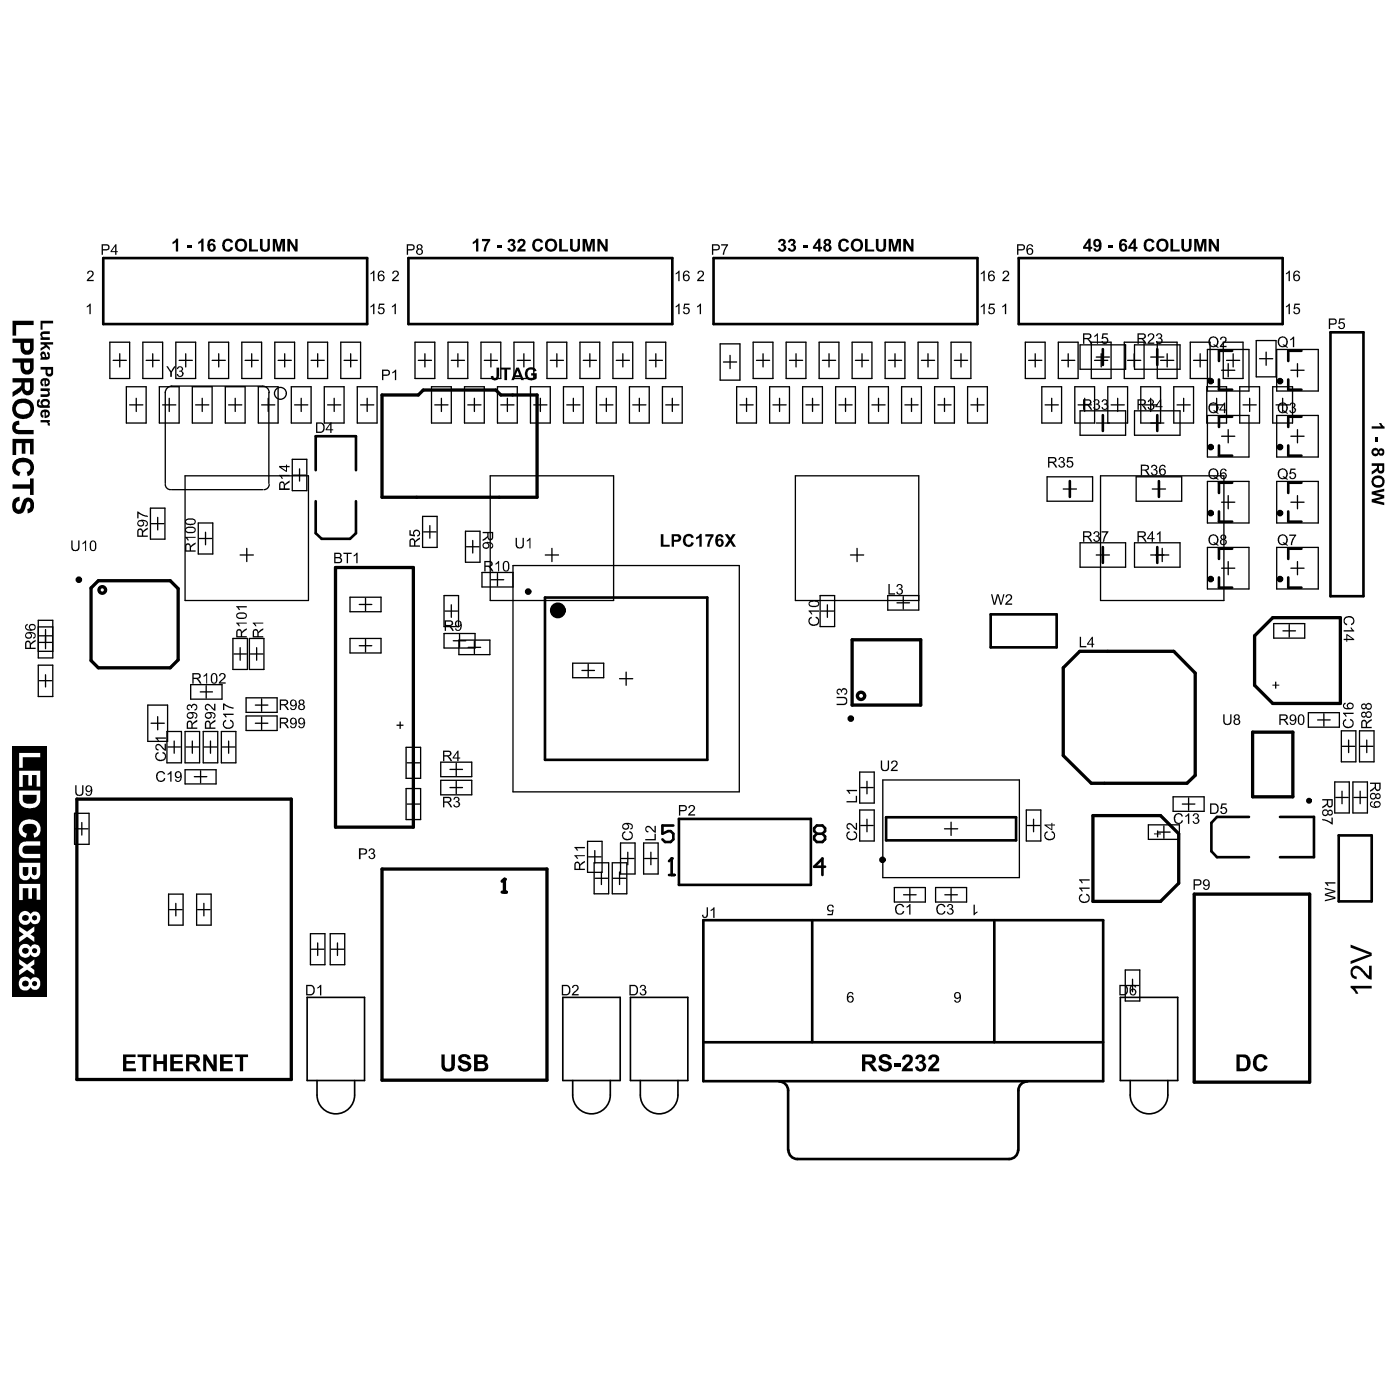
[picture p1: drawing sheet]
<svg xmlns="http://www.w3.org/2000/svg" width="96mm" height="96mm" viewBox="0 0 96 96" stroke-linecap="round" stroke-linejoin="round" font-family="sans-serif">
<g fill="none" stroke="#000" stroke-width=".23">
<path d="M6.7 39.8h5l.5 .5v4.9l-.5 .6h-5l-.5-.5v-5zM23 38.9h5.3v17.8h-5.3zM26.2 27.1h2.5l.3-.4h5l.3 .4h2.5v7h-10.6zM5.3 54.8h14.7v19.2h-14.7zM26.2 59.6h11.3v14.4h-11.3zM58.4 43.8h4.7v4.5h-4.7zM74 44.6h6.4l1.5 1.5v7l-.5 .6h-6.6l-1.9-1.9v-6zM74.9 55.9h4.6l1.3 1.2v3.4l-1.3 1.3h-4.6zM85.9 50.2h2.7v4.4h-2.7zM86 43.6l1.2-1.3h4.7v5.9h-4.7l-1.2-1.2zM34.4 61.1h.3M34.6 60.3h.1"/>
<path d="M34.6 60.3v.8M34.6 60.3l-.2 .1M81.9 61.3h7.9v12.9h-7.9z"/>
</g>
<path d="M21.1 68.4h3.9v5.7h-3.9zM21.7 74.1v1M24.3 74.1v1M38.6 68.4h3.9v5.7h-3.9zM39.3 74.1v1M41.8 74.1v1M43.2 68.4h3.9v5.7h-3.9zM43.9 74.1v1M46.5 74.1v1M76.8 68.4h3.9v5.7h-3.9zM77.5 74.1v1M80 74.1v1" fill="none" stroke="#000" stroke-width=".11"/>
<g fill="none" stroke="#000" stroke-width=".18">
<path d="M7.1 17.7h18.1v4.5h-18.1zM28 17.7h18.1v4.5h-18.1zM48.9 17.7h18.1v4.5h-18.1zM69.8 17.7h18.1v4.5h-18.1zM21.6 34.4v2.1l.4 .4h2l.4-.4v-2.1M21.6 32.2v-2.3h2.8v2.3M73.3 33v1.1M75.6 23.9v1.1M75.6 28.5v1M75.6 37.5v1.1M79.3 23.9v1.1M79.3 28.5v1"/>
<path d="M79.3 37.5v1.1M79.4 33v1.1M83.5 26v.7h1M83.5 30.5v.7h1M83.5 35.1v.7h1M83.5 39.6v.7h1M84.5 24h-1v.7M84.5 28.6h-1v.7M84.5 33.1h-1v.7M84.5 37.6h-1v.7M88.3 26v.7h.9M88.3 30.5v.7h.9"/>
<path d="M88.3 35.1v.7h.9M88.3 39.6v.7h.9M89.2 24h-.9v.7M89.2 28.6h-.9v.7M89.2 33.1h-.9v.7M89.2 37.6h-.9v.7M91.2 22.8h2.3v18.1h-2.3zM37.4 41h11.1v11.1h-11.1zM45.9 60h.3M46 58.8h.1M46 58.8v1.2M46 58.8l-.1 .2"/>
<path d="M46.1 56.6h-.7v.5l.6-.1 .1 .1v.4l-.1 .2h-.4l-.2-.2M46.5 56.1h9.1v4.5h-9.1zM56 57.1l-.2-.1v-.2l.2-.2h.4l.1 .2v.2l-.1 .1M56 57.1l-.2 .2v.2l.2 .2h.4l.1-.2v-.2l-.1-.2M56 57.1h.4M56.5 59.4h-.7l.6-.6v1.2M60.7 56h8.9v1.6h-8.9zM67.9 42.1h4.5v2.3h-4.5zM85.6 56h-2.2l-.4 .4v1.9l.4 .5h2.2M87.7 56h2.4v2.8h-2.4M91.8 57.3h2.2v4.5h-2.2zM48.2 63.1h27.4v11h-27.4z"/>
<path d="M48.2 71.4h27.4M54 74.7v4.1M54.7 79.4h14.5M55.7 63.1v8.3M68.1 63.1v8.3M69.8 74.7v4.1"/>
</g>
<path d="M11.3 26.9v6.2M11.8 33.6h6.2M11.8 26.5h6.2M18.4 26.9v6.2" fill="none" stroke="#000" stroke-width=".09"/>
<g fill="#000">
<path d="M6 18.6h.4v.2l-.3 .4h.3v.1h-.5l.4-.4a.16 .16 0 0 0-.1-.3 .13 .13 0 0 0-.1 .2h-.1zM25.4 18.7l.3-.2v.8h-.1v-.6l-.2 .1zM26.9 18.6l.1-.1 .3 .1v.3l-.3 .3h.3v.1h-.4l.3-.4a.15 .15 0 0 0 0-.3 .14 .14 0 0 0-.2 .2h-.1zM46.3 18.7l.3-.2v.8h-.1v-.6l-.2 .1zM47.8 18.6l.1-.1 .3 .1v.3l-.3 .3h.4v.1h-.5l.3-.4a.15 .15 0 0 0 0-.3 .14 .14 0 0 0-.2 .2h-.1zM49.4 16.7h.5l-.3 .8h-.1l.1-.2 .2-.5h-.4zM67.2 18.7l.3-.2v.8h-.1v-.6l-.2 .1zM68.8 18.6l.1-.1 .2 .1v.3l-.3 .3h.4v.1h-.5l.3-.4a.15 .15 0 0 0 0-.3 .14 .14 0 0 0-.2 .2h-.1zM88.2 18.7l.2-.2v.8h-.1v-.6l-.2 .1zM.9 22h1.4v.3h-1.2v.7h-.2zM.9 30.1h1.4v1h-.2v-.7h-.4v.7h-.2v-.7h-.4v.8h-.2zM.9 33.2h1.2v-.4h.2v1.1h-.2v-.4h-1.2z"/>
<path d="M.9 34.2l.4-.2v.3a.32 .32 0 0 0-.2 .3 .32 .32 0 0 0 .2 .3l.1-.1 .1-.3a.45 .45 0 0 1 .6-.4 .45 .45 0 0 1 .2 .7 .47 .47 0 0 1-.4 .4v-.3a.25 .25 0 0 0 .2-.3 .25 .25 0 0 0-.2-.2l-.3 .7a.51 .51 0 0 1-.7 0 .51 .51 0 0 1 0-.7zM1 31.5l.3-.1h.6l.3 .3 .1 .4a.54 .54 0 0 1-.4 .5l-.1-.3a.37 .37 0 0 0 .2-.5 .37 .37 0 0 0-.5-.1 .33 .33 0 0 0-.4 .3 .33 .33 0 0 0 .3 .3l-.1 .3h-.1a.63 .63 0 0 1-.2-1.1zM.9 29l.4-.2v.3a.2 .2 0 0 0-.2 .2 .2 .2 0 0 0 .3 .2h.9v.3h-1a.48 .48 0 0 1-.4-.3 .48 .48 0 0 1 0-.5zM2.8 22h.8v.2h-.7v.4h-.1zM2.8 22.8l.6-.1v.2h-.3a.13 .13 0 0 0-.2 0 .13 .13 0 0 0 .1 .2h.4v.2h-.6v-.2h.1l-.1-.1zM2.8 23.5h.8v.1h-.4l.2 .2v.2l-.2-.2-.4 .2v-.1l.3-.2-.3-.1zM2.8 26.6h.6v.2h-.1l.1 .3-.1 .1h-.5v-.2h.3a.14 .14 0 0 0 .2-.1 .14 .14 0 0 0-.2-.1h-.3zM2.8 28.8h.6v.1h-.1l.1 .3-.1-.1a.18 .18 0 0 0-.1-.2 .18 .18 0 0 0-.2 0h-.2zM4.9 37h.1v.5l.1 .2 .2-.1 .1-.6v.6l-.1 .2h-.3l-.1-.1zM5.7 37.2l.2-.2v.8h-.1v-.6l-.1 .1zM5.9 21l.3-.2v.7h-.1v-.5l-.2 .1zM9.4 35.1l.7 .2v.1l-.6-.2v.3h-.1z"/>
<path d="M11.4 25.1h.1l.2 .3 .2-.3h.2l-.3 .4v.3h-.1v-.3zM12.2 25.2v-.1a.19 .19 0 0 1 .3 .1 .19 .19 0 0 1 0 .2 .22 .22 0 0 1-.1 .4 .22 .22 0 0 1-.3-.2h.1a.15 .15 0 0 0 .2 .2 .15 .15 0 0 0 .1-.2 .15 .15 0 0 0-.2-.1v-.1a.12 .12 0 0 0 .2-.1 .12 .12 0 0 0-.2-.1 .12 .12 0 0 0-.1 .1h-.1zM12.7 36.8h.7v.1h-.6l.2 .1h-.1zM19.1 32.5h.8v.1h-.6l.1 .2h-.1zM23.5 37.9h.6v.1h-.2v.6h-.1v-.6h-.3zM24.3 38l.2-.1v.7h-.1v-.6l-.2 .2zM25.4 21l.3-.2v.7h-.1v-.5l-.2 .1zM26 20.8h.3v.1h-.3v.2h.2l.2 .1-.1 .3h-.1a.21 .21 0 0 1-.3-.1l.1-.1 .1 .2a.16 .16 0 0 0 .2-.2 .16 .16 0 0 0-.3-.1h-.1zM26.9 21l.2-.2v.7h-.1v-.5l-.1 .1zM26.9 25.5l.3-.2v.8h-.1v-.6l-.2 .1zM28.1 36.3h.1v.3l.2 .1-.1-.3 .2-.1h.2l.1 .2v.2l-.2 .1v-.1a.15 .15 0 0 0 0-.2 .15 .15 0 0 0-.2-.1 .15 .15 0 0 0 0 .3v.1l-.3-.1zM34 38.6l.2-.2v.8h-.1v-.6l-.1 .1z"/>
<path d="M35.3 36.9h.1v.5l.2 .1h.2v-.6h.1v.5l-.1 .2h-.3l-.1-.1zM36.1 37l.3-.1v.7h-.1v-.6l-.2 .1zM46.3 21l.3-.2v.7h-.1v-.5l-.2 .1zM46.9 20.8h.4v.1h-.3l-.1 .2h.2l.2 .1v.2l-.2 .1a.21 .21 0 0 1-.3-.1l.1-.1 .1 .2a.16 .16 0 0 0 .2-.2 .16 .16 0 0 0-.3-.1h-.1zM47.8 21l.2-.2v.7v-.5l-.2 .1zM67.2 21l.3-.2v.7h-.1v-.5l-.2 .1zM67.8 20.8h.4v.1h-.3l-.1 .2h.2l.2 .1v.2l-.2 .1a.21 .21 0 0 1-.3-.1l.1-.1 .1 .2a.16 .16 0 0 0 .2-.2 .16 .16 0 0 0-.3-.1h-.1zM68.7 21l.3-.2v.7h-.1v-.5l-.2 .1zM75 36.5v-.1a.19 .19 0 0 1 .3 .1 .19 .19 0 0 1 0 .3l.1 .1-.1 .2h-.3l-.1-.1 .1-.1a.15 .15 0 0 0 .2 .2 .15 .15 0 0 0 .1-.2 .15 .15 0 0 0-.2-.1v-.1a.12 .12 0 0 0 .2-.1 .12 .12 0 0 0-.2-.1 .12 .12 0 0 0-.1 .1h-.1zM75 27.4a.19 .19 0 0 1 .3 0 .19 .19 0 0 1 0 .3l.1 .1-.1 .2-.2 .1-.2-.1 .1-.1a.15 .15 0 0 0 .2 .1 .15 .15 0 0 0 .1-.2 .15 .15 0 0 0-.2 0v-.1a.12 .12 0 0 0 .2-.1 .14 .14 0 0 0-.2-.2 .12 .12 0 0 0-.1 .2l-.1-.1zM75 23l.2-.2v.8v-.6l-.2 .1zM75.6 22.8h.3v.1h-.3v.2h.3l.1 .2-.1 .2-.2 .1-.2-.1v-.1h.1a.16 .16 0 0 0 .2 0 .16 .16 0 0 0 0-.2 .16 .16 0 0 0-.2 0h-.1z"/>
<path d="M75.5 36.4h.5l-.3 .7h-.1v-.1l.2-.5h-.3zM75.6 27.4a.19 .19 0 0 1 .3 0 .19 .19 0 0 1-.1 .3l.2 .2-.1 .2-.4-.1v-.1h.1a.15 .15 0 0 0 .2 .1 .15 .15 0 0 0 .1-.2 .15 .15 0 0 0-.2 0v-.1a.12 .12 0 0 0 .1-.1 .12 .12 0 0 0-.1-.2 .12 .12 0 0 0-.1 .2l-.1-.1zM83.7 23.1h.2h.1l.1 .3-.4 .3h.4v.1h-.5l.2-.3a.17 .17 0 0 0 .2-.2 .17 .17 0 0 0-.3-.1v.1h-.1zM88.5 32.1h.3v.1h-.3v.2a.24 .24 0 0 1 .3 .1 .24 .24 0 0 1-.1 .3 .24 .24 0 0 1-.3-.1l.1-.1a.16 .16 0 0 0 .2 .1 .16 .16 0 0 0 0-.3 .16 .16 0 0 0-.2 .1h-.1zM88.4 36.6h.4l-.2 .5v.3h-.1v-.3l.2-.4h-.3zM88.5 27.6h.1a.18 .18 0 0 1 .2 .1 .18 .18 0 0 1-.1 .2l.1 .2v.2h-.3l-.1-.1 .1-.1a.14 .14 0 0 0 .1 .1 .14 .14 0 0 0 .1-.1 .14 .14 0 0 0-.2-.1v-.1a.12 .12 0 0 0 .2-.1 .12 .12 0 0 0-.1-.2 .12 .12 0 0 0-.1 .2h-.1zM88.2 21l.2-.2v.7h-.1v-.5l-.2 .1zM88.7 20.8h.4v.1h-.3l-.1 .2h.3l.1 .1v.2l-.1 .1a.21 .21 0 0 1-.4-.1l.1-.1 .1 .2a.16 .16 0 0 0 .2-.2 .16 .16 0 0 0-.3-.1zM88.5 23.2l.2-.1v.7h-.1v-.6l-.2 .1zM91.8 21.8h.4v.1h-.3l-.1 .2h.3l.1 .3-.3 .2-.1-.1-.1-.1 .1-.1a.16 .16 0 0 0 .2 .1 .16 .16 0 0 0 .1-.2 .16 .16 0 0 0-.3 0h-.1zM5.2 53.8v.5l.2 .2 .2-.1v-.6h.1v.6l-.1 .1h-.3l-.1-.1zM10.7 51.7l.2-.2-.2 .4 .2 .2 .3-.1 .1-.1a.18 .18 0 0 0-.2-.3v-.1l.2 .1 .1 .2-.1 .3-.2 .1-.3-.1-.1-.1z"/>
<path d="M10.8 53l.3-.2 .2 .3-.1-.1a.25 .25 0 0 0-.4 .1 .25 .25 0 0 0 .1 .3 .25 .25 0 0 0 .3 0h.1l-.1 .2h-.4l-.1-.3zM10.7 51.1l.2-.1 .4 .3v-.3h.1v.5l-.5-.4a.14 .14 0 0 0-.2 .1 .14 .14 0 0 0 .2 .2h-.2zM10.6 50.5h.8v.1h-.6l.1 .2h-.1zM11.5 53l.3-.2v.8h-.1v-.6l-.2 .1zM12.8 48.3h.2h.2a.22 .22 0 0 1 .3 0 .22 .22 0 0 1 0 .3l-.1 .1-.1-.1a.14 .14 0 0 0 .2-.1 .14 .14 0 0 0-.2-.2 .14 .14 0 0 0-.1 .2h-.1a.13 .13 0 0 0-.1-.1 .13 .13 0 0 0-.2 .1 .13 .13 0 0 0 .2 .1 .16 .16 0 0 1-.2 0 .16 .16 0 0 1 0-.2zM14.1 48.3h.2l.4 .3v-.4h.1v.5l-.2-.1-.2-.2a.16 .16 0 0 0-.2-.1 .16 .16 0 0 0-.1 .2 .16 .16 0 0 0 .2 .1l-.1 .1-.1-.1zM15.3 48.2l.7 .3v.1l-.6-.3v.4h-.1zM15.4 49.4l.1-.1v.1l-.1 .2v.2l.3 .1 .2-.1v-.3l-.1-.1v-.1l.2 .2v.3l-.2 .2-.4-.1-.1-.2zM15.3 48.9h.7v.1h-.6l.2 .2h-.2zM16.2 42.7h.7h-.6l.2 .2h-.1zM16.2 41.5h.7v.1h-.6l.2 .2h-.1zM17.3 42.7h.7h-.5l.1 .2h-.1z"/>
<path d="M25.3 58.2h.3l.1 .1-.1 .2a.23 .23 0 0 1 0 .4 .23 .23 0 0 1-.3-.2l.1 .1h.2a.15 .15 0 0 0 0-.2 .15 .15 0 0 0-.2-.1 .13 .13 0 0 0 .2-.1 .13 .13 0 0 0-.1-.2 .13 .13 0 0 0-.2 .1zM27.2 49.7h.2v-.2h.1v.2h.2v.1h-.2v.2h-.1v-.2h-.2zM31.1 54.7l.1-.1a.19 .19 0 0 1 .3 .1 .19 .19 0 0 1-.1 .3l.1 .1v.2l-.2 .1-.2-.1v-.1l.1-.1a.15 .15 0 0 0 .1 .2 .15 .15 0 0 0 .1-.2 .15 .15 0 0 0-.2-.1v-.1a.12 .12 0 0 0 .2-.1 .12 .12 0 0 0-.1-.1 .12 .12 0 0 0-.1 .1h-.1zM39.4 58.6h.7v.1h-.6l.1 .2h-.1zM39.4 58h.7v.1h-.6l.1 .2h-.1zM42.7 57.1l.1-.1-.1 .3 .2 .2h.3l.1-.2a.18 .18 0 0 0-.2-.2v-.1h.2l.1 .3-.1 .2-.2 .1h-.3l-.1-.2zM44.3 56.6h.2l.4 .4v-.4h.1v.5l-.5-.3a.14 .14 0 0 0-.1-.1 .14 .14 0 0 0-.1 .2 .14 .14 0 0 0 .2 .1l-.1 .1-.2-.2zM44.2 57.5h.7v-.4h.1v.5h-.8zM47.2 55.3l.3-.1a.3 .3 0 0 1 .1 .3 .3 .3 0 0 1-.3 .2v.1h.3v.1h-.4v-.2l.3-.2v-.2a.13 .13 0 0 0-.2 0 .13 .13 0 0 0 0 .1h-.1zM55.4 42.4l.2-.1-.1 .3 .1 .2h.4l.1-.2a.18 .18 0 0 0-.2-.2v-.1h.2l.1 .3-.1 .2-.3 .1h-.2l-.2-.2zM55.4 41.8h.7v.1h-.5l.1 .2h-.1zM57.3 47.8h.7l.1 .4-.2 .1h-.6v-.1h.5l.2-.1-.1-.2h-.6z"/>
<path d="M57.4 47.3a.18 .18 0 0 1 .3 0l.1-.1h.2l.1 .3-.2 .1v-.1a.15 .15 0 0 0 .1-.1 .15 .15 0 0 0-.2-.1 .15 .15 0 0 0-.1 .2l-.1-.1a.12 .12 0 0 0-.1-.1 .12 .12 0 0 0-.1 .1 .12 .12 0 0 0 .1 .1v.1l-.1-.1zM58 57.1l.2-.1-.1 .3 .1 .2h.4l.1-.2a.18 .18 0 0 0-.2-.2v-.1h.2l.1 .3-.1 .2-.3 .1h-.2l-.2-.2zM58.1 56.4h.2l.4 .4v-.4v.5l-.4-.4a.14 .14 0 0 0-.2 .1 .14 .14 0 0 0 .1 .2v.1l-.2-.1zM58 54.9h.7v-.4v.5h-.7zM58 54.1h.7v.1h-.5l.1 .2h-.1zM60.4 52.1h.1v.5l.1 .2 .2-.1v-.6h.1v.6l-.1 .1h-.3l-.1-.1zM60.9 40h.1v.7h.3v.1h-.4zM61.5 40.1l.2-.1a.18 .18 0 0 1 .2 .2 .18 .18 0 0 1-.1 .2 .21 .21 0 0 1 0 .3 .21 .21 0 0 1-.4-.1l.1-.1a.15 .15 0 0 0 .2 .2 .15 .15 0 0 0 .1-.2 .15 .15 0 0 0-.2-.1v-.1a.12 .12 0 0 0 .2-.1 .12 .12 0 0 0-.2-.1 .12 .12 0 0 0-.1 .1h-.1zM61.1 52.2l.2-.1a.26 .26 0 0 1 .2 .3 .26 .26 0 0 1-.2 .2l-.1 .2h.3h-.5l.3-.3a.15 .15 0 0 0 .2-.2 .15 .15 0 0 0-.2-.1 .15 .15 0 0 0-.1 .2l-.1-.1zM67.9 40.7h.1l.2 .7 .1-.7h.1l.2 .7 .2-.7h.1l-.3 .8-.2-.7-.2 .7h-.1zM69 40.8l.1-.1a.26 .26 0 0 1 .3 .3 .26 .26 0 0 1-.3 .2l-.1 .2h.4v.1h-.5l.3-.5a.13 .13 0 0 0 0-.2 .14 .14 0 0 0-.2 .2l-.1-.1zM71.6 57.1l.2-.1-.1 .3 .1 .2h.4v-.2a.18 .18 0 0 0-.1-.2v-.1h.1l.1 .3v.2l-.3 .1h-.2l-.2-.2z"/>
<path d="M74 43.6h.1v.7h.4v.1h-.5zM79.3 56.9h.1v.2h.2v.1h-.2v.2h-.1v-.2h-.2v-.1h.2zM80.5 55.8l.4-.1 .2 .2-.1 .1-.2-.2-.2 .1-.1 .3 .1 .1 .1 .1a.18 .18 0 0 0 .3-.2l.1 .1-.2 .2-.3-.1-.2-.2zM81.2 55.9l.3-.2v.8h-.1v-.6l-.2 .1zM81.8 55.8l.2-.1a.18 .18 0 0 1 .2 .2 .18 .18 0 0 1-.1 .2l.1 .1-.1 .2a.23 .23 0 0 1-.4-.1h.1a.14 .14 0 0 0 .2 .1 .14 .14 0 0 0 .1-.2 .14 .14 0 0 0-.2-.1v-.1a.12 .12 0 0 0 .2-.1 .12 .12 0 0 0-.2-.1 .12 .12 0 0 0-.1 .1h-.1zM83.7 55.1h.4v.1h-.3v.2l.2-.1 .1 .3-.1 .1-.1 .1-.2-.1-.1-.1h.1a.16 .16 0 0 0 .3 0 .16 .16 0 0 0 0-.2 .16 .16 0 0 0-.3 0h-.1zM83.8 49h.1v.5l.2 .1 .2-.1v-.5h.1v.5l-.1 .2h-.3l-.1-.1zM87.4 46.7h.1v.2h.2v.1h-.2v.2h-.1v-.2h-.2v-.1h.2zM90.6 56.1l.7 .3v-.4v.5l-.7-.3zM92.1 43.2h.6l-.2-.2h.1l.2 .3h-.7zM92.1 42.3l.3-.1 .3 .1 .1 .1v.3l-.2 .2 .2-.4-.2-.2-.3 .1-.1 .1a.18 .18 0 0 0 .1 .3v.1l-.2-.2zM92.1 49.4l.2-.1-.2 .3 .2 .2h.3l.1-.2a.18 .18 0 0 0-.2-.2v-.1h.2l.1 .3-.1 .2-.2 .1h-.3l-.1-.1z"/>
<path d="M92 48.8h.8v.1h-.6l.1 .2h-.1zM21.8 67.7l.2-.2v.7h-.1v-.5l-.1 .1zM30.3 72.3h.2v.8a.23 .23 0 0 0 .3 .1 .23 .23 0 0 0 .1-.3v-.6h.3l-.1 1-.3 .1h-.4l-.1-.3zM31.5 72.4l.1-.1 .3-.1a.34 .34 0 0 1 .4 .4h-.3a.17 .17 0 0 0-.2-.2 .17 .17 0 0 0-.1 .3l.5 .1a.4 .4 0 0 1 0 .6 .4 .4 0 0 1-.6 0l-.1-.1-.1-.2 .2-.1a.23 .23 0 0 0 .2 .2 .23 .23 0 0 0 .2-.2l-.5-.3zM39.2 67.6l.2-.1h.2l.1 .3-.4 .3h.4v.1h-.5l.3-.4a.14 .14 0 0 0 .1-.1 .14 .14 0 0 0-.2-.1 .14 .14 0 0 0-.1 .1h-.1zM43.9 67.5h.2a.18 .18 0 0 1 .2 .1 .18 .18 0 0 1-.1 .2l.1 .2-.1 .2h-.3l-.1-.1 .1-.1a.15 .15 0 0 0 .2 .2 .15 .15 0 0 0 .1-.2 .15 .15 0 0 0-.2-.1v-.1a.12 .12 0 0 0 .2-.1 .12 .12 0 0 0-.2-.1 .12 .12 0 0 0-.1 .1h-.1zM48.4 62.2h.1v.6l-.3 .1-.1-.1 .1-.1a.12 .12 0 0 0 .1 .1 .12 .12 0 0 0 .1-.1zM48.7 62.4l.3-.2v.7h-.1v-.6l-.2 .2zM56.7 62.1l.3-.1 .2 .2h-.1a.16 .16 0 0 0-.3 0 .16 .16 0 0 0 0 .2 .16 .16 0 0 0 .3-.1v.4h-.4v-.1h.3v-.2h-.3zM60.3 72.4l.1-.1 .4-.1a.34 .34 0 0 1 .3 .4h-.3a.17 .17 0 0 0-.2-.2 .17 .17 0 0 0-.1 .3l.5 .1a.4 .4 0 0 1 0 .6 .4 .4 0 0 1-.5 0l-.2-.1-.1-.2 .2-.1a.23 .23 0 0 0 .2 .2 .23 .23 0 0 0 .3-.2l-.6-.3zM61.3 72.9h.5v.2h-.5zM61.5 62h.3l.2 .2h-.1l-.2-.2-.2 .1-.1 .3 .1 .1 .1 .1a.18 .18 0 0 0 .3-.2l.1 .1-.2 .2-.3-.1-.2-.2z"/>
<path d="M62.2 62.1l.2-.1v.7h-.1v-.6l-.2 .1zM61.9 72.4l.3-.1a.4 .4 0 0 1 .4 .3 .4 .4 0 0 1-.3 .5l-.2 .1h.5v.2h-.8l.1-.2 .4-.5a.16 .16 0 0 0-.1-.3 .16 .16 0 0 0-.2 .2h-.2zM62.8 72.4l.4-.1 .2 .2a.25 .25 0 0 1-.1 .3 .36 .36 0 0 1 0 .6 .36 .36 0 0 1-.6-.3h.2a.18 .18 0 0 0 .3 .1 .18 .18 0 0 0 .1-.2 .18 .18 0 0 0-.3-.1v-.2h.2a.16 .16 0 0 0-.1-.3 .14 .14 0 0 0-.2 .2h-.2zM63.7 72.4l.2-.1a.38 .38 0 0 1 .5 .2 .38 .38 0 0 1-.3 .5l-.2 .2h.5v.2h-.8l.1-.2 .3-.3a.21 .21 0 0 0 .2-.3 .21 .21 0 0 0-.3-.1l-.1 .1h-.2zM64.2 62.1l.3-.2 .3 .2-.1 .1-.1-.2-.3 .1v.3v.1l.1 .1a.18 .18 0 0 0 .3-.2l.1 .1-.2 .2-.3-.1-.1-.2zM65 62h.3v.1a.17 .17 0 0 0 .1 .3l-.1 .2-.2 .1-.2-.1v-.1h.1a.14 .14 0 0 0 .1 .1 .14 .14 0 0 0 .2-.2 .14 .14 0 0 0-.2-.1 .12 .12 0 0 0 .1-.2 .12 .12 0 0 0-.1-.1 .12 .12 0 0 0-.1 .2l-.1-.1zM66.7 62h.1v.6l.2-.1-.2 .2h-.1zM74 61.4l.2-.1-.2 .3 .2 .2h.3l.1-.2a.18 .18 0 0 0-.2-.2l.1-.1h.1l.1 .3-.1 .2-.2 .1h-.3l-.1-.2zM74 60.8h.7v.1h-.6l.1 .2h-.1zM74 60.3h.7v.1h-.6l.1 .1h-.1zM90.8 60.9l.7 .2-.6 .2 .6 .2v.1l-.7 .2v-.1l.6-.2-.6-.1v-.1l.6-.2-.6-.2zM90.8 60.5h.7v.1h-.5l.1 .1h-.1z"/>
<path d="M7 16.7h.4l.1 .2-.1 .2-.3 .1v.3h-.1zM7.1 16.8v.3h.1a.13 .13 0 0 0 .2-.1 .14 .14 0 0 0-.2-.2z"/>
<path d="M7.9 16.7h.1v.5h.1l-.1 .1v.2h-.1v-.2h-.3zM7.9 16.9l-.2 .3h.2z"/>
<path d="M26 18.6h.3v.1a.16 .16 0 0 0-.3 0 .16 .16 0 0 0 0 .2 .22 .22 0 0 1 .3 .1 .22 .22 0 0 1-.2 .3 .22 .22 0 0 1-.2-.3zM26 19.1a.16 .16 0 0 0 .3 0 .16 .16 0 0 0-.3 0z"/>
<path d="M27.9 16.7h.4l.1 .2-.1 .2-.3 .1v.3h-.1zM28 16.8v.3h.2a.13 .13 0 0 0 .1-.1 .13 .13 0 0 0-.1-.2z"/>
<path d="M28.6 16.8l.1-.1a.18 .18 0 0 1 .3 .2 .18 .18 0 0 1-.1 .2l.1 .1a.23 .23 0 0 1-.2 .3 .23 .23 0 0 1-.2-.2 .23 .23 0 0 1 0-.2l-.1-.2zM28.6 16.9a.15 .15 0 0 0 .3 0 .15 .15 0 0 0-.3 0zM28.6 17.3a.15 .15 0 0 0 .3 0 .15 .15 0 0 0-.3 0z"/>
<path d="M46.9 18.6h.3l.1 .1h-.1a.16 .16 0 0 0-.3 0 .16 .16 0 0 0 0 .2 .22 .22 0 0 1 .3 .1 .22 .22 0 0 1-.1 .3 .22 .22 0 0 1-.3-.3zM46.9 19.1a.16 .16 0 0 0 .3 0 .16 .16 0 0 0-.3 0z"/>
<path d="M48.8 16.7h.4l.1 .2-.1 .2-.3 .1v.3h-.1zM48.9 16.8v.3h.2a.13 .13 0 0 0 .1-.1 .13 .13 0 0 0-.1-.2z"/>
<path d="M67.8 18.6l.2-.1 .2 .2h-.1a.16 .16 0 0 0-.3 0 .16 .16 0 0 0 0 .2 .22 .22 0 0 1 .4 .1 .22 .22 0 0 1-.2 .3 .22 .22 0 0 1-.3-.3zM67.8 19.1a.16 .16 0 0 0 .3 0 .16 .16 0 0 0-.3 0z"/>
<path d="M69.7 16.7h.4l.2 .2-.1 .2-.4 .1v.3h-.1zM69.8 16.8v.3h.2a.13 .13 0 0 0 .2-.1 .14 .14 0 0 0-.2-.2z"/>
<path d="M70.4 16.8l.3-.1 .1 .2h-.1a.14 .14 0 0 0-.1-.1 .14 .14 0 0 0-.1 .2l-.1 .1 .2-.1 .2 .1v.2l-.1 .1-.1 .1-.2-.1-.1-.4zM70.5 17.2a.15 .15 0 0 0 .3 0 .15 .15 0 0 0-.3 0z"/>
<path d="M88.7 18.6h.3l.1 .1h-.1a.16 .16 0 0 0-.2 0 .16 .16 0 0 0-.1 .2 .22 .22 0 0 1 .4 .1 .22 .22 0 0 1-.2 .3 .22 .22 0 0 1-.3-.3zM88.7 19.1a.16 .16 0 0 0 .3 0 .16 .16 0 0 0-.3 0z"/>
<path d="M.9 23.2h1.4v.6a.47 .47 0 0 1-.5 .5 .47 .47 0 0 1-.4-.6v-.2h-.5zM1.7 23.5v.3l.1 .2a.26 .26 0 0 0 .2-.1 .26 .26 0 0 0 .1-.3v-.1z"/>
<path d="M.9 24.6h1.4v.8a.47 .47 0 0 1-.6 .2 .47 .47 0 0 1-.3-.6v-.1h-.5zM1.7 24.9v.2a.23 .23 0 0 0 .2 .3 .23 .23 0 0 0 .2-.4v-.1z"/>
<path d="M.9 25.9h1.4v.7a.42 .42 0 0 1-.3 .5 .42 .42 0 0 1-.5-.4l-.6 .5v-.3l.3-.3a.33 .33 0 0 0 .3-.4h-.6zM1.7 26.2v.3a.21 .21 0 0 0 .2 .3 .22 .22 0 0 0 .2-.4v-.2z"/>
<path d="M1 27.5l.3-.2h.5l.3 .2 .2 .3v.4l-.2 .4-.3 .1h-.5a.73 .73 0 0 1-.3-1.2zM1.2 27.7v.1a.44 .44 0 0 0 0 .5 .44 .44 0 0 0 .6 .1 .41 .41 0 0 0 .2-.6 .41 .41 0 0 0-.6-.2z"/>
<path d="M2.6 27.4h.1v.1a.12 .12 0 0 0 0 .2 .12 .12 0 0 0 .1 .1h.1l-.1-.3 .1-.1 .3-.1 .2 .2v.2l-.1 .1h.1v.2h-.6a.35 .35 0 0 1-.2-.6zM2.9 27.6a.16 .16 0 0 0 .2 .2 .16 .16 0 0 0 .1-.3z"/>
<path d="M2.8 25.2h.8v.3a.27 .27 0 0 1-.2 .3 .27 .27 0 0 1-.3-.4v-.1h-.3zM3.3 25.3v.1a.14 .14 0 0 0 .1 .2 .14 .14 0 0 0 .1-.2v-.1z"/>
<path d="M2.8 26l.2-.1 .3 .1 .1 .1-.1 .3-.2 .1v-.4a.13 .13 0 0 0-.2 .1 .13 .13 0 0 0 .1 .1v.2l-.2-.1v-.2zM3.1 26.1v.2a.13 .13 0 0 0 .2-.1 .13 .13 0 0 0-.2-.1z"/>
<path d="M2.9 28.1h.3h.1l.1 .2v.2l-.3 .2-.1-.5a.12 .12 0 0 0-.1 .1 .12 .12 0 0 0 .1 .2l-.1 .1a.31 .31 0 0 1 0-.5zM3.1 28.2v.3a.13 .13 0 0 0 .2-.1 .13 .13 0 0 0-.1-.2z"/>
<path d="M2.8 24.1h.2l.1 .1a.13 .13 0 0 0 0 .2 .13 .13 0 0 0 .2 0l-.1-.1 .1-.2 .1 .1v.4l-.6 .1zM2.9 24.3a.11 .11 0 0 0 0 .1 .11 .11 0 0 0 .1 0 .11 .11 0 0 0 0-.1z"/>
<path d="M6.2 37.1a.34 .34 0 0 1 .4 .2 .34 .34 0 0 1 0 .4l-.2 .1-.2-.1v-.5zM6.3 37.2l-.1 .2a.18 .18 0 0 0 .1 .3 .18 .18 0 0 0 .2-.1 .18 .18 0 0 0 0-.2 .16 .16 0 0 0 0-.2 .16 .16 0 0 0-.2 0z"/>
<path d="M9.5 35.7l.4-.1a.23 .23 0 0 1 .2 .2 .23 .23 0 0 1-.1 .3l-.1-.1 .2-.1a.18 .18 0 0 0-.1-.1 .18 .18 0 0 0-.2-.1l.1 .3-.3 .1-.2-.2zM9.5 35.9a.15 .15 0 0 0 .3 0 .15 .15 0 0 0-.3 0z"/>
<path d="M9.5 36.3l.2-.1 .1 .2 .3-.2v.1l-.3 .2v.2h.3v.1h-.7zM9.5 36.3v.4h.2v-.3z"/>
<path d="M12.7 36.2l.5-.1a.25 .25 0 0 1 .2 .3 .25 .25 0 0 1-.4 .1h-.3zM12.8 36.3a.34 .34 0 0 0 .5 0l-.1-.1h-.3z"/>
<path d="M12.7 35.6l.5-.1a.24 .24 0 0 1 .2 .3 .24 .24 0 0 1-.3 .2h-.1a.23 .23 0 0 1-.3-.1 .23 .23 0 0 1 0-.3zM12.8 35.7a.32 .32 0 0 0 .4 .2 .18 .18 0 0 0 .1-.3 .18 .18 0 0 0-.3 0z"/>
<path d="M12.7 37.3l.3-.1 .1 .2 .3-.2v.1l-.3 .2v.2h.3v.1h-.7zM12.8 37.4v.3h.2v-.2a.14 .14 0 0 0-.1-.1 .14 .14 0 0 0-.1 0z"/>
<path d="M19.2 33h.2l.1 .2 .4-.3v.2l-.4 .2v.2h.4v.1h-.8zM19.3 33.1l-.1 .4h.2v-.3z"/>
<path d="M19.1 31.9h.5l.1-.1v.1h.2v.1h-.2v.3h-.1l-.5-.3zM19.3 32l.3 .3v-.3z"/>
<path d="M21.7 28.9h.3l.2 .1v.4v.2l-.5 .1zM21.8 29v.6h.3l.1-.2-.1-.3z"/>
<path d="M22.7 28.9v.5h.1l-.1 .1v.2h-.1v-.2h-.3zM22.6 29.1l-.2 .3h.2z"/>
<path d="M22.9 37.9h.4l.1 .2-.1 .1a.2 .2 0 0 1 .1 .3 .2 .2 0 0 1-.2 .1h-.3zM23 38v.2h.2a.11 .11 0 0 0 .1-.1 .11 .11 0 0 0-.1-.1zM23 38.3v.2h.2a.13 .13 0 0 0 .2-.1 .13 .13 0 0 0-.2-.1z"/>
<path d="M26.2 25.3h.4l.1 .1-.1 .3-.3 .1v.3h-.1zM26.3 25.4v.3h.2a.13 .13 0 0 0 .1-.2 .13 .13 0 0 0-.1-.1z"/>
<path d="M28.1 37l.3-.1 .1 .2 .3-.3v.2l-.3 .2v.2h.3v.1h-.7zM28.2 37v.4h.2v-.2a.13 .13 0 0 0-.1-.2 .13 .13 0 0 0-.1 0z"/>
<path d="M33.1 36.5h.7v.3a.19 .19 0 0 1-.2 .2 .19 .19 0 0 1-.2-.2l-.3 .3v-.1l.3-.2v-.3h-.3zM33.5 36.5v.3a.12 .12 0 0 0 .1 .1 .12 .12 0 0 0 .1-.1v-.3z"/>
<path d="M33.2 38.4h.4a.19 .19 0 0 1 .2 .2 .19 .19 0 0 1-.2 .2l.2 .4h-.1l-.2-.3h-.2v.3h-.1zM33.3 38.5v.3h.2a.12 .12 0 0 0 .2-.1 .14 .14 0 0 0-.2-.2z"/>
<path d="M33.1 37.2l.3-.1 .3 .1 .1 .3-.1 .1-.1-.1a.18 .18 0 0 0 .1-.2 .18 .18 0 0 0-.3-.1l.2 .2-.1 .1-.2 .1-.2-.1zM33.2 37.4a.16 .16 0 0 0 .3 0 .16 .16 0 0 0-.3 0z"/>
<path d="M34.5 38.5a.34 .34 0 0 1 .4 .2 .34 .34 0 0 1 0 .4l-.2 .1-.2-.1v-.5zM34.6 38.5l-.1 .3a.18 .18 0 0 0 .1 .3 .18 .18 0 0 0 .2-.1 .18 .18 0 0 0 0-.2 .19 .19 0 0 0-.2-.3z"/>
<path d="M74.2 22.8h.4a.19 .19 0 0 1 .2 .2 .19 .19 0 0 1-.2 .2l.3 .4h-.1l-.3-.3h-.2v.3h-.1zM74.3 22.9v.3h.2a.12 .12 0 0 0 .2-.1 .14 .14 0 0 0-.2-.2z"/>
<path d="M74.2 36.4h.4a.19 .19 0 0 1 .2 .2 .19 .19 0 0 1-.2 .2l.3 .3h-.1l-.3-.3h-.2v.3h-.1zM74.3 36.5v.2h.2a.12 .12 0 0 0 .2-.1 .12 .12 0 0 0-.2-.1z"/>
<path d="M74.2 27.4h.4a.19 .19 0 0 1 .2 .1 .19 .19 0 0 1-.2 .3l.3 .3h-.1l-.3-.3h-.2v.3h-.1zM74.3 27.5v.2h.2a.12 .12 0 0 0 .2-.1 .12 .12 0 0 0-.2-.1z"/>
<path d="M82.9 32.3l.2-.2h.2l.2 .3-.1 .4 .1 .1-.5-.1-.2-.3zM83 32.3l-.1 .2 .1 .2h.3h-.1v-.1a.19 .19 0 0 0 .2 0 .19 .19 0 0 0 0-.3 .24 .24 0 0 0-.4 0z"/>
<path d="M83 23.1l.2-.1 .3 .2v.3l-.1 .2 .1 .1-.6-.1-.1-.4zM83 23.2l-.1 .2 .1 .3h.3h-.1v-.1a.19 .19 0 0 0 .2-.1 .19 .19 0 0 0 0-.2 .24 .24 0 0 0-.4-.1z"/>
<path d="M82.9 36.8l.2-.2 .4 .2v.2l-.1 .3 .1 .1-.5-.1-.2-.2zM83 36.8l-.1 .2 .1 .2 .3 .1-.1-.1a.19 .19 0 0 0 .2-.1 .19 .19 0 0 0 0-.3 .24 .24 0 0 0-.4 0z"/>
<path d="M82.9 27.7l.3-.1 .3 .2v.2l-.1 .2 .1 .2-.5-.1-.2-.3zM83 27.7l-.1 .2 .1 .3h.3h-.1v-.1a.19 .19 0 0 0 .2-.1 .19 .19 0 0 0 0-.2 .24 .24 0 0 0-.4-.1z"/>
<path d="M83.7 36.7l.2-.1 .2 .2a.15 .15 0 0 0-.1 .2 .15 .15 0 0 0 .1 .1v.2l-.2 .1a.2 .2 0 0 1-.3-.2 .2 .2 0 0 1 .2-.2l-.2-.1zM83.7 36.8a.11 .11 0 0 0 .2 0 .11 .11 0 0 0-.2 0zM83.7 37.1a.15 .15 0 0 0 .3 0 .15 .15 0 0 0-.3 0z"/>
<path d="M83.9 27.6h.1v.5h.1h-.1v.2h-.1v-.2h-.3zM83.9 27.7l-.2 .4h.2z"/>
<path d="M83.7 32.2l.2-.1 .2 .1-.1 .1a.17 .17 0 0 0-.3-.1 .17 .17 0 0 0 0 .3l.1-.1 .2 .1 .1 .1-.1 .2-.2 .1-.1-.1zM83.7 32.6a.16 .16 0 0 0 .3 0 .16 .16 0 0 0-.3 0z"/>
<path d="M87.7 32.2l.3-.1 .2 .2 .1 .2-.1 .3 .1 .1-.5-.1-.2-.1v-.3zM87.7 32.3v.2v.2h.3h-.1v-.1a.19 .19 0 0 0 .3 0 .19 .19 0 0 0-.1-.3 .24 .24 0 0 0-.4 0z"/>
<path d="M87.7 23.1l.3-.1 .2 .2 .1 .3-.1 .2 .1 .1h-.5l-.2-.2v-.3zM87.7 23.2v.2v.3h.3h-.1v-.1a.19 .19 0 0 0 .3-.1 .19 .19 0 0 0-.1-.2 .24 .24 0 0 0-.4-.1z"/>
<path d="M87.7 36.7l.3-.1 .2 .2 .1 .2-.1 .3 .1 .1-.6-.1-.1-.4zM87.7 36.8v.2v.2l.3 .1-.1-.1a.19 .19 0 0 0 .3-.1 .19 .19 0 0 0-.1-.3 .24 .24 0 0 0-.4 0z"/>
<path d="M87.6 27.7l.4-.1 .2 .2 .1 .2-.1 .2 .1 .2-.6-.2-.1-.2zM87.7 27.7v.2v.3h.3h-.1v-.1a.19 .19 0 0 0 .3-.1 .19 .19 0 0 0-.1-.2 .24 .24 0 0 0-.4-.1z"/>
<path d="M91.1 21.8h.4l.1 .1-.1 .3-.3 .1v.3h-.1zM91.2 21.9v.3h.1a.14 .14 0 0 0 .2-.2 .13 .13 0 0 0-.2-.1z"/>
<path d="M1.8 42.8h.1v.1a.18 .18 0 0 0-.1 .2 .18 .18 0 0 0 .3 0l-.1-.1 .1-.2 .1-.1 .2 .2v.3h-.3l-.4-.1zM2.1 43a.16 .16 0 0 0 .3 0 .16 .16 0 0 0-.3 0z"/>
<path d="M1.8 43.4l.4-.1a.23 .23 0 0 1 .2 .2 .23 .23 0 0 1-.1 .3v-.1l.1-.1a.18 .18 0 0 0-.1-.2 .18 .18 0 0 0-.2 0l.1 .3-.3 .1-.2-.2zM1.8 43.6a.15 .15 0 0 0 .3 0 .15 .15 0 0 0-.3 0z"/>
<path d="M1.8 43.9h.2l.1 .2 .3-.3v.2l-.3 .2v.2h.3v.1h-.7zM1.8 44v.4h.2v-.2a.13 .13 0 0 0 0-.2 .13 .13 0 0 0-.2 0z"/>
<path d="M5.9 53.9h.4v.4a.23 .23 0 0 1-.2 .2 .23 .23 0 0 1-.2-.1l.1 .1a.18 .18 0 0 0 .2-.1 .18 .18 0 0 0 0-.1h-.2l-.1-.1zM5.9 54.1a.15 .15 0 0 0 .3 0 .15 .15 0 0 0-.3 0z"/>
<path d="M12.1 52.9l.2-.1 .1 .2v.4l-.1 .2a.22 .22 0 0 1-.3-.2h.1a.17 .17 0 0 0 .2 .1 .17 .17 0 0 0 .1-.3l-.2 .1h-.2v-.3zM12 53.1a.16 .16 0 0 0 .3 0 .16 .16 0 0 0-.3 0z"/>
<path d="M12.8 48.9l.2-.1h.4l.1 .3-.1 .2-.1-.1a.16 .16 0 0 0 .1-.3 .16 .16 0 0 0-.2 0l.1 .2-.2 .2-.3-.1zM12.9 49.1a.16 .16 0 0 0 .3 0 .16 .16 0 0 0-.3 0z"/>
<path d="M12.8 49.4h.3l.1 .2 .3-.3v.2l-.3 .2v.2h.3v.1h-.7zM13 49.5l-.1 .4h.2v-.3z"/>
<path d="M14.1 48.9l.5-.1 .2 .3-.1 .2-.1-.1a.16 .16 0 0 0 .1-.3 .16 .16 0 0 0-.3 0l.1 .1v.2l-.3 .1-.2-.2zM14.1 49.1a.16 .16 0 0 0 .3 0 .16 .16 0 0 0-.3 0z"/>
<path d="M14.1 49.4h.2l.1 .2 .4-.3v.2l-.4 .2v.2h.4v.1h-.8zM14.2 49.5l-.1 .4h.3v-.3z"/>
<path d="M16.3 42h.4a.25 .25 0 0 1 .2 .3 .25 .25 0 0 1-.4 .1h-.1a.23 .23 0 0 1-.2-.1 .23 .23 0 0 1 .1-.3zM16.3 42.1a.21 .21 0 0 0 .1 .2 .21 .21 0 0 0 .2 0 .16 .16 0 0 0 .2-.2 .16 .16 0 0 0-.2 0z"/>
<path d="M16.3 43.1h.2l.1 .2 .3-.2v.1l-.3 .2v.2h.3v.1h-.7zM16.3 43.2v.4h.2v-.2a.13 .13 0 0 0 0-.2 .13 .13 0 0 0-.2 0z"/>
<path d="M17.4 43.2l.2-.1 .1 .2 .3-.2v.1l-.3 .2v.2h.3v.1h-.7zM17.4 43.2v.4h.2v-.2a.13 .13 0 0 0 0-.2 .13 .13 0 0 0-.2 0z"/>
<path d="M19.2 49.2h.3a.19 .19 0 0 1 .3 .2 .19 .19 0 0 1-.2 .2l.2 .3h-.1l-.2-.3h-.2v.3h-.1zM19.3 49.3v.2h.2a.12 .12 0 0 0 .1-.1 .12 .12 0 0 0-.1-.1z"/>
<path d="M19.2 47.9h.3a.19 .19 0 0 1 .3 .2 .19 .19 0 0 1-.2 .2l.2 .4h-.1l-.2-.4h-.2v.4h-.1zM19.3 48v.3h.2a.12 .12 0 0 0 .1-.1 .12 .12 0 0 0-.1-.2z"/>
<path d="M19.9 49.2l.4 .1v.3a.23 .23 0 0 1-.1 .3 .23 .23 0 0 1-.3-.1l.1-.1v.1a.18 .18 0 0 0 .2 0 .18 .18 0 0 0 .1-.2l-.3 .1-.1-.1zM19.9 49.4a.15 .15 0 0 0 .3 0 .15 .15 0 0 0-.3 0z"/>
<path d="M19.9 48l.1-.1 .3 .1v.4a.23 .23 0 0 1-.1 .3 .23 .23 0 0 1-.3-.2h.1v.1a.18 .18 0 0 0 .2 0 .18 .18 0 0 0 .1-.2h-.3l-.1-.1zM19.9 48.2a.15 .15 0 0 0 .3 0 .15 .15 0 0 0-.3 0z"/>
<path d="M20.5 49.3l.2-.1 .2 .1v.5a.22 .22 0 0 1-.2 .1 .22 .22 0 0 1-.3-.1l.1-.1 .1 .1a.21 .21 0 0 0 .2-.2l-.1 .1-.2-.1-.1-.1zM20.5 49.4a.16 .16 0 0 0 .3 0 .16 .16 0 0 0-.3 0z"/>
<path d="M20.5 48l.1-.1 .2 .1 .1 .2-.1 .1 .1 .2-.1 .2h-.2l-.2-.1v-.2l.2-.1-.1-.1zM20.6 48.1a.11 .11 0 0 0 .2 0 .11 .11 0 0 0-.2 0zM20.5 48.5a.15 .15 0 0 0 .3 0 .15 .15 0 0 0-.3 0z"/>
<path d="M24.6 58.1l.4 .1 .2 .1-.1 .2-.4 .1v.3h-.1zM24.7 58.2v.3h.2a.14 .14 0 0 0 .2-.1 .14 .14 0 0 0-.2-.2z"/>
<path d="M30.4 54.6h.3a.19 .19 0 0 1 .3 .2 .19 .19 0 0 1-.2 .2l.2 .3h-.1l-.2-.3h-.2v.3h-.1zM30.5 54.7v.2h.2a.12 .12 0 0 0 .1-.1 .12 .12 0 0 0-.1-.1z"/>
<path d="M30.4 51.4h.3a.19 .19 0 0 1 .3 .2 .19 .19 0 0 1-.2 .2l.2 .4h-.1l-.2-.3h-.2v.3h-.1zM30.5 51.5v.3h.2a.12 .12 0 0 0 .1-.1 .12 .12 0 0 0-.1-.2z"/>
<path d="M30.5 42.5h.3a.19 .19 0 0 1 .3 .2 .19 .19 0 0 1-.2 .2l.2 .3h-.1l-.2-.3h-.2v.3h-.1zM30.6 42.6v.2h.2a.12 .12 0 0 0 .2-.1 .12 .12 0 0 0-.2-.1z"/>
<path d="M31.2 42.6l.1-.1 .3 .1v.4a.23 .23 0 0 1-.1 .2 .23 .23 0 0 1-.3-.1h.1v.1a.18 .18 0 0 0 .2-.1 .18 .18 0 0 0 .1-.2l-.3 .1-.1-.1zM31.2 42.8a.15 .15 0 0 0 .3 0 .15 .15 0 0 0-.3 0z"/>
<path d="M31.4 51.4v.5h.1l-.1 .1v.2h-.1v-.2h-.3zM31.3 51.6l-.2 .3h.2z"/>
<path d="M39.4 59.1h.3l.1 .1 .3-.2v.1l-.3 .2v.2h.3v.1h-.7zM39.5 59.2v.3h.2v-.3z"/>
<path d="M42.7 56.5l.2-.1 .4 .1a.21 .21 0 0 1 .1 .2 .21 .21 0 0 1-.2 .2v-.1a.17 .17 0 0 0 .1-.3 .17 .17 0 0 0-.3 0l.1 .2-.1 .2-.3-.1zM42.7 56.6a.15 .15 0 0 0 .3 0 .15 .15 0 0 0-.3 0z"/>
<path d="M46.5 55.2h.4l.2 .1-.1 .3h-.4v.3h-.1zM46.6 55.3v.2h.2a.13 .13 0 0 0 .2-.1 .13 .13 0 0 0-.2-.1z"/>
<path d="M55.5 41.2h.4a.25 .25 0 0 1 .2 .3 .25 .25 0 0 1-.3 .1h-.1a.24 .24 0 0 1-.2-.1 .24 .24 0 0 1 0-.3zM55.5 41.3l.1 .2h.2a.2 .2 0 0 0 .2 0 .2 .2 0 0 0 .1-.2l-.3-.1z"/>
<path d="M71.6 56.5h.5v-.1v.1h.2v.1h-.2v.3zM71.7 56.6l.4 .2v-.2z"/>
<path d="M74.8 43.6h.1v.5h.1l-.1 .1v.2h-.1v-.2h-.3zM74.8 43.8l-.2 .3h.2z"/>
<path d="M82.9 55.1h.4l.2 .1v.4l-.1 .1-.5 .1zM83 55.2v.5h.3l.1-.2v-.3z"/>
<path d="M84.6 49h.1a.19 .19 0 0 1 .3 0 .19 .19 0 0 1-.1 .3l.1 .2-.1 .2h-.1l-.2-.1a.16 .16 0 0 1-.1-.2 .16 .16 0 0 1 .2-.1 .18 .18 0 0 1-.1-.3zM84.7 49.1a.11 .11 0 0 0 .2 0 .11 .11 0 0 0-.2 0zM84.6 49.5a.15 .15 0 0 0 .3 0 .15 .15 0 0 0-.3 0z"/>
<path d="M87.7 49h.3a.19 .19 0 0 1 .3 .1 .19 .19 0 0 1-.2 .2l.2 .4h-.1l-.2-.3h-.2v.3h-.1zM87.8 49.1v.2h.2a.12 .12 0 0 0 .2-.1 .12 .12 0 0 0-.2-.1z"/>
<path d="M88.4 49h.1h.3v.4a.23 .23 0 0 1-.1 .3 .23 .23 0 0 1-.3-.2h.1v.1a.18 .18 0 0 0 .2 0 .18 .18 0 0 0 .1-.2h-.3l-.1-.1zM88.4 49.2a.15 .15 0 0 0 .3 0 .15 .15 0 0 0-.3 0z"/>
<path d="M89 49h.1a.38 .38 0 0 1 .3 .2 .38 .38 0 0 1-.1 .5h-.2l-.1-.1zM89.1 49.1l-.1 .2a.18 .18 0 0 0 .1 .3 .18 .18 0 0 0 .2 0 .18 .18 0 0 0 0-.3 .16 .16 0 0 0 0-.2 .16 .16 0 0 0-.2 0z"/>
<path d="M90.6 54.8h.7v.3a.19 .19 0 0 1-.1 .3 .19 .19 0 0 1-.2-.2l-.4 .2v-.1l.3-.2v-.2h-.3zM91 54.9v.2a.12 .12 0 0 0 .1 .1 .12 .12 0 0 0 .2-.1v-.2z"/>
<path d="M90.7 55.5a.16 .16 0 0 1 .2 0 .16 .16 0 0 1 .1 .1 .18 .18 0 0 1 .3 0 .18 .18 0 0 1 0 .2 .18 .18 0 0 1-.3 0l-.1 .1h-.2l-.1-.2zM91.1 55.7a.11 .11 0 0 0 .2 0 .11 .11 0 0 0-.2 0zM90.7 55.7a.15 .15 0 0 0 .3 0 .15 .15 0 0 0-.3 0z"/>
<path d="M92.3 43.5l.5 .4h-.5v.1v-.1h-.2v-.1h.2zM92.3 43.6v.2h.4z"/>
<path d="M92.1 48.2h.1v.1a.16 .16 0 0 0 0 .2 .16 .16 0 0 0 .2 0l-.1-.1 .1-.2 .2-.1 .2 .1v.2l-.1 .2h-.4l-.3-.2zM92.4 48.4a.15 .15 0 0 0 .3 0 .15 .15 0 0 0-.3 0z"/>
<path d="M93.3 48.8h.2l.1 .1 .1-.1h.2l.1 .2-.1 .2a.16 .16 0 0 1-.2 0 .16 .16 0 0 1-.1-.1 .2 .2 0 0 1-.3 0 .2 .2 0 0 1 0-.3zM93.4 49a.11 .11 0 0 0 .2 0 .11 .11 0 0 0-.2 0zM93.7 49a.15 .15 0 0 0 .3 0 .15 .15 0 0 0-.3 0z"/>
<path d="M93.3 48.3l.2-.1 .1 .1 .1-.1h.2l.1 .1v.2l-.2 .2-.2-.2v.1h-.2l-.1-.1zM93.4 48.4a.11 .11 0 0 0 .2 0 .11 .11 0 0 0-.2 0zM93.7 48.4a.15 .15 0 0 0 .3 0 .15 .15 0 0 0-.3 0z"/>
<path d="M93.9 53.6h.7v.4a.19 .19 0 0 1-.2 .2 .19 .19 0 0 1-.2-.2l-.3 .3v-.1l.3-.3v-.2h-.3zM94.3 53.7v.2a.12 .12 0 0 0 .1 .2 .12 .12 0 0 0 .1-.1v-.3z"/>
<path d="M93.3 49.4l.3-.1 .1 .2 .3-.2v.1l-.3 .2v.2h.3v.1h-.7zM93.4 49.4v.4h.2v-.3z"/>
<path d="M93.9 55l.2-.1v.1l-.1 .1a.21 .21 0 0 0 .2 .2v-.1v-.2l.1-.1h.2l.1 .3-.1 .1h-.4a.23 .23 0 0 1-.2-.3zM94.2 55.1a.2 .2 0 0 0 .4 0 .2 .2 0 0 0-.4 0z"/>
<path d="M93.9 54.4h.1a.16 .16 0 0 1 .2-.1 .16 .16 0 0 1 .1 .2 .18 .18 0 0 1 .3-.1 .18 .18 0 0 1 0 .3 .18 .18 0 0 1-.3 0l-.1 .1h-.2l-.1-.2zM94.3 54.6a.11 .11 0 0 0 .2 0 .11 .11 0 0 0-.2 0zM94 54.6a.15 .15 0 0 0 .3 0 .15 .15 0 0 0-.3 0z"/>
<path d="M21 67.5h.4l.1 .1 .1 .4-.1 .2h-.5zM21.1 67.6v.5h.3l.1-.1-.1-.3z"/>
<path d="M32.5 72.3h.8l.1 .1v.3a.14 .14 0 0 0-.1 .1 .14 .14 0 0 0 .1 .1l.1 .3-.2 .2h-.8zM32.7 72.5v.2h.4a.18 .18 0 0 0 0-.3 .18 .18 0 0 0-.2 .1zM32.7 72.9v.3h.3a.17 .17 0 0 0 .2-.2 .17 .17 0 0 0-.3-.1z"/>
<path d="M38.5 67.5h.4l.1 .1 .1 .4-.1 .2h-.5zM38.6 67.6v.5h.3l.1-.1v-.3z"/>
<path d="M43.1 67.5h.4l.2 .1v.4l-.1 .2h-.5zM43.2 67.6v.5h.3l.1-.1v-.3z"/>
<path d="M58.1 68h.3l.1 .1-.1 .1a.17 .17 0 0 0-.2-.1 .17 .17 0 0 0-.1 .2l.1-.1 .3 .1-.1 .4h-.2l-.1-.1-.1-.3zM58.1 68.5a.15 .15 0 0 0 .3 0 .15 .15 0 0 0-.3 0z"/>
<path d="M59.1 72.3h.5a.33 .33 0 0 1 .4 .3 .33 .33 0 0 1-.3 .3l.4 .5h-.2l-.2-.2a.28 .28 0 0 0-.4-.2v.4h-.2zM59.3 72.5v.2h.2a.17 .17 0 0 0 .2 0 .17 .17 0 0 0 0-.2z"/>
<path d="M65.4 68.1l.3-.1 .2 .2-.1 .5h-.3l-.1-.2h.1a.17 .17 0 0 0 .2 .1 .17 .17 0 0 0 .1-.2 .23 .23 0 0 1-.4 0 .23 .23 0 0 1 0-.3zM65.5 68.2a.15 .15 0 0 0 .3 0 .15 .15 0 0 0-.3 0z"/>
<path d="M76.7 67.5h.4l.1 .1 .1 .4-.1 .2h-.5zM76.8 67.6v.5h.3l.1-.1v-.3z"/>
<path d="M77.5 67.6l.2-.1 .2 .1-.1 .1a.17 .17 0 0 0-.3-.1 .17 .17 0 0 0 0 .3l.1-.2 .2 .1 .1 .2-.1 .2h-.2h-.1l-.1-.5zM77.5 68a.16 .16 0 0 0 .3 0 .16 .16 0 0 0-.3 0z"/>
<path d="M81.8 60.3h.4l.1 .1v.3h-.4v.3h-.1zM81.9 60.4v.2h.2a.13 .13 0 0 0 .2-.1 .13 .13 0 0 0-.2-.1z"/>
<path d="M82.5 60.3h.2l.2 .1-.1 .5-.2 .1-.1-.1 .1-.1a.16 .16 0 0 0 .2 .1 .16 .16 0 0 0 0-.3l-.2 .1-.1-.1zM82.5 60.5a.16 .16 0 0 0 .3 0 .16 .16 0 0 0-.3 0z"/>
</g>
<path d="M.8 51.2h2.4v17.1h-2.4z" fill-rule="evenodd" fill="#000"/>
<g fill="#fff">
<path d="M1.3 51.6h1.5v.3h-1.2v.7h-.3z"/>
<path d="M1.3 52.8h1.5v1.1h-.3v-.8h-.3v.7h-.3v-.7h-.3v.8h-.3z"/>
<path d="M1.5 56.3l.5-.1h.3l.4 .3 .1 .4a.54 .54 0 0 1-.4 .5l-.1-.3a.36 .36 0 0 0 .2-.5 .36 .36 0 0 0-.5-.1 .34 .34 0 0 0-.5 .2 .34 .34 0 0 0 .4 .4l-.1 .3h-.1a.63 .63 0 0 1-.2-1.1z"/>
<path d="M1.4 57.8l.4-.1h1v.3h-1.1l-.1 .1a.29 .29 0 0 0 0 .4 .29 .29 0 0 0 .3 0h.9v.3h-1.1l-.3-.1-.1-.3v-.3z"/>
<path d="M1.3 60.6h1.5v1.1h-.3v-.8h-.3v.7h-.3v-.7h-.3v.8h-.3z"/>
<path d="M1.3 63.5l.6 .4 .5-.4v.3l-.3 .2 .3 .2v.4l-.5-.4-.6 .4v-.4l.3-.2-.3-.2z"/>
<path d="M1.3 65.7l.6 .4 .5-.3v.3l-.3 .2 .3 .2v.3l-.5-.3-.6 .3v-.3l.3-.2-.3-.2z"/>
<path d="M1.3 54.2h1.5l-.1 .9-.3 .3h-.3l-.6-.1-.2-.3zM1.6 54.5v.3a.5 .5 0 0 0 .7 .2l.2-.2v-.3z"/>
<path d="M1.3 59.1h1.5l-.1 1-.1 .1-.3 .1-.2-.2a.43 .43 0 0 1-.6 .2 .43 .43 0 0 1-.2-.6zM2.2 59.4v.5a.17 .17 0 0 0 .3 .1 .17 .17 0 0 0 0-.3v-.3zM1.6 59.4v.3a.22 .22 0 0 0 .2 .3 .22 .22 0 0 0 .1-.3v-.3z"/>
<path d="M1.4 62.5h.1a.41 .41 0 0 1 .6 .2v-.1a.4 .4 0 0 1 .6 0 .4 .4 0 0 1 0 .6l-.1 .1a.33 .33 0 0 1-.5-.2 .46 .46 0 0 1-.7 .2 .46 .46 0 0 1 0-.8zM2.2 62.9a.2 .2 0 0 0 .4 0 .2 .2 0 0 0-.4 0zM1.5 62.9a.25 .25 0 0 0 .5 0 .25 .25 0 0 0-.5 0z"/>
<path d="M1.4 64.8l.2-.1a.44 .44 0 0 1 .5 .2 .4 .4 0 0 1 .6 0 .4 .4 0 0 1-.1 .6l-.2 .1-.3-.2a.46 .46 0 0 1-.7 .1 .46 .46 0 0 1 0-.7zM2.2 65.2a.2 .2 0 0 0 .4 0 .2 .2 0 0 0-.4 0zM1.5 65.2a.21 .21 0 0 0 .4 0 .21 .21 0 0 0-.4 0z"/>
<path d="M1.4 67h.1a.41 .41 0 0 1 .6 .2v-.1a.39 .39 0 0 1 .7 .3 .39 .39 0 0 1-.6 .3l-.1-.1a.45 .45 0 0 1-.7 .2 .45 .45 0 0 1 0-.7zM2.2 67.4a.2 .2 0 0 0 .4 0 .2 .2 0 0 0-.4 0zM1.5 67.4a.25 .25 0 0 0 .5 0 .25 .25 0 0 0-.5 0z"/>
</g>
<g fill="#000">
<path d="M11.8 16.6l.3-.2h.1v.8h-.1v-.6l-.3 .1zM12.8 16.8h.3v.2h-.3zM13.6 16.6l.2-.2h.2v.8h-.2v-.6l-.2 .1zM15.3 16.5l.4-.1 .3 .2h-.2l-.1-.1a.28 .28 0 0 0-.3 .3 .28 .28 0 0 0 .3 .3l.1-.2 .2 .1-.1 .2-.2 .1-.4-.2-.1-.2zM17.1 16.4h.2v.7h.4v.1h-.6zM17.8 16.4h.2v.6l.1 .1a.17 .17 0 0 0 .2 0 .17 .17 0 0 0 0-.2v-.5h.2v.7l-.3 .2-.3-.1-.1-.2zM18.7 16.4h.2l.2 .6 .2-.6h.2v.8h-.1v-.6l-.2 .6h-.2l-.1-.6v.6h-.2zM19.7 16.4h.2l.3 .5v-.5h.2v.8h-.2l-.3-.5v.5h-.2zM32.4 16.6l.3-.2h.1v.8h-.2v-.6l-.2 .1zM33 16.4h.6l-.3 .8h-.2v-.1l.3-.6h-.4zM34.1 16.8h.3v.2h-.3zM34.8 16.4h.2h.3a.21 .21 0 0 1-.1 .4l.2 .1-.2 .3h-.3l-.1-.2h.1a.13 .13 0 0 0 .2 .1 .13 .13 0 0 0 .1-.2 .13 .13 0 0 0-.2 0v-.2a.12 .12 0 0 0 .2-.1 .12 .12 0 0 0-.1-.1 .12 .12 0 0 0-.2 .1h-.1z"/>
<path d="M35.5 16.4h.2a.31 .31 0 0 1 .3 .3 .31 .31 0 0 1-.2 .3l-.1 .1h.3v.1h-.6l.4-.5a.12 .12 0 0 0 0-.2 .12 .12 0 0 0-.2 .1h-.1zM36.6 16.4h.4l.2 .2h-.1l-.1-.1h-.2l-.1 .1v.3a.2 .2 0 0 0 .1 .2 .2 .2 0 0 0 .3-.2l.1 .1-.2 .2-.2 .1-.2-.2-.1-.4zM38.3 16.4h.2v.7h.4v.1h-.6zM39.1 16.4h.2v.4a.19 .19 0 0 0 .1 .3 .19 .19 0 0 0 .2-.2v-.5h.2l-.1 .7-.2 .2-.3-.1-.1-.1zM39.9 16.4h.3l.2 .6 .1-.6h.3v.8h-.2v-.6l-.1 .6h-.2l-.2-.6v.6h-.2zM40.9 16.4h.2l.4 .5v-.5h.1v.8h-.1l-.4-.5v.5h-.2zM53.4 16.4h.2h.1a.19 .19 0 0 1 .2 .2 .19 .19 0 0 1-.2 .2 .27 .27 0 0 1 0 .4 .27 .27 0 0 1-.4-.2h.2a.13 .13 0 0 0 .2 .1 .13 .13 0 0 0 0-.2 .13 .13 0 0 0-.2 0v-.2a.11 .11 0 0 0 .2-.1 .11 .11 0 0 0-.1-.1 .11 .11 0 0 0-.1 .1h-.2zM54 16.5l.3-.1a.2 .2 0 0 1 .2 .1 .2 .2 0 0 1-.1 .3 .27 .27 0 0 1 0 .4 .27 .27 0 0 1-.4-.2h.2a.13 .13 0 0 0 .1 .1 .13 .13 0 0 0 .1-.2 .13 .13 0 0 0-.2 0v-.2a.11 .11 0 0 0 .2-.1 .11 .11 0 0 0-.1-.1 .11 .11 0 0 0-.1 .1h-.2zM55 16.8h.4v.2h-.4zM57.5 16.5l.2-.1h.3l.2 .2h-.2a.24 .24 0 0 0-.3 0 .24 .24 0 0 0-.1 .3l.1 .2a.18 .18 0 0 0 .2 0 .18 .18 0 0 0 .1-.2l.2 .1-.2 .2h-.4l-.2-.4zM59.3 16.4h.2v.7h.4v.1h-.6zM60 16.4h.2v.6l.1 .1a.18 .18 0 0 0 .2 0 .18 .18 0 0 0 .1-.2v-.5h.1v.7l-.2 .2-.4-.1-.1-.2z"/>
<path d="M60.9 16.4h.3l.1 .6 .2-.6h.3v.8h-.2v-.6l-.2 .6h-.2l-.1-.6v.6h-.2zM61.9 16.4h.2l.4 .5v-.5h.1v.8h-.2l-.3-.5v.5h-.2zM76 16.8h.3v.2h-.3zM78.5 16.5l.2-.1h.2l.2 .2h-.1a.24 .24 0 0 0-.4 0 .24 .24 0 0 0 0 .3l.1 .2a.18 .18 0 0 0 .2 0 .18 .18 0 0 0 .1-.2l.1 .1-.1 .2h-.4l-.2-.4zM80.2 16.4h.2v.7h.5v.1h-.7zM81 16.4h.2v.6v.1a.18 .18 0 0 0 .2 0 .18 .18 0 0 0 .1-.2v-.5h.2l-.1 .7-.2 .2-.3-.1-.1-.2zM81.9 16.4h.2l.2 .6 .1-.6h.3v.8h-.2v-.6l-.2 .6h-.1l-.2-.6v.6h-.1zM82.8 16.4h.2l.4 .5v-.5h.1v.8h-.1l-.4-.5v.5h-.2zM34 25.2h.2v.7a.27 .27 0 0 1-.4 .2 .27 .27 0 0 1-.2-.3h.2a.12 .12 0 0 0 .1 .1 .12 .12 0 0 0 .1-.2zM34.3 25.2h.7v.1h-.2v.8h-.2v-.8h-.3zM36.1 25.3l.2-.1h.4l.1 .2-.2 .1-.1-.2h-.2l-.1 .1v.3v.2h.3h.1v-.2h-.2v-.1h.4v.3l-.4 .2-.2-.1-.2-.3zM45.3 36.6h.2v.7h.4v.2h-.6z"/>
<path d="M46.9 36.7l.4-.1 .3 .2-.2 .1-.1-.1h-.2l-.1 .2a.22 .22 0 0 0 .1 .3 .22 .22 0 0 0 .3-.1h.2l-.2 .3h-.2l-.3-.1-.1-.2zM47.7 36.8l.3-.2h.1v.9h-.2v-.7l-.2 .2zM48.3 36.6h.6l-.3 .9h-.1v-.4l.2-.3h-.4zM49.7 36.6h.2l.2 .3 .1-.3h.2l-.2 .4 .2 .5h-.2l-.1-.3-.2 .3h-.2l.2-.5zM72.6 31.4v-.1a.19 .19 0 0 1 .3 .1 .19 .19 0 0 1 0 .3l.1 .1-.1 .2-.1 .1-.2-.1-.1-.1 .1-.1a.15 .15 0 0 0 .2 .2 .15 .15 0 0 0 .1-.2 .15 .15 0 0 0-.2-.1v-.1a.12 .12 0 0 0 .2-.1 .12 .12 0 0 0-.2-.1 .12 .12 0 0 0-.1 .1h-.1zM73.2 31.3h.3v.1h-.3v.2h.3l.1 .2-.1 .2-.2 .1-.2-.1v-.1l.1-.1a.16 .16 0 0 0 .2 .1 .16 .16 0 0 0 0-.2 .16 .16 0 0 0-.2 0h-.1zM78.7 27.4h.1a.19 .19 0 0 1 .3 0 .19 .19 0 0 1-.1 .3l.1 .1v.2l-.3 .1-.1-.1 .1-.1a.15 .15 0 0 0 .1 .1 .15 .15 0 0 0 .1-.2 .15 .15 0 0 0-.2 0v-.1a.12 .12 0 0 0 .2-.1 .12 .12 0 0 0-.1-.2 .12 .12 0 0 0-.1 .2l-.1-.1zM78.9 31.9l.2-.1a.18 .18 0 0 1 .2 .2 .18 .18 0 0 1-.1 .2l.1 .1v.2l-.3 .1-.1-.2h.1a.15 .15 0 0 0 .2 .1 .15 .15 0 0 0 .1-.2 .16 .16 0 0 0-.3-.1h.1a.12 .12 0 0 0 .1-.2 .12 .12 0 0 0-.1-.1 .12 .12 0 0 0-.1 .1h-.1zM78.7 22.9l.1-.1 .3 .1v.3l-.3 .3h.3v.1h-.5l.3-.4a.15 .15 0 0 0 .1-.2 .15 .15 0 0 0-.1-.1 .15 .15 0 0 0-.1 .2l-.1-.1zM79.3 22.9a.19 .19 0 0 1 .3 0 .19 .19 0 0 1 0 .3l.1 .2-.1 .1h-.3l-.1-.1h.1a.15 .15 0 0 0 .2 .1 .15 .15 0 0 0 .1-.2 .15 .15 0 0 0-.2-.1v-.1a.12 .12 0 0 0 .2-.1 .12 .12 0 0 0-.2-.1 .12 .12 0 0 0-.1 .1h-.1zM79.3 36.6l.2-.2v.7v-.5l-.2 .1zM94 29.2h.6l-.1-.2h.2l.2 .2v.2h-.9z"/>
<path d="M94 33.7l.9-.2v.2l-.6 .1 .6 .1v.2l-.6 .2 .6 .1v.2l-.9-.2v-.2l.7-.1-.7-.2zM94.2 30h.2v.3h-.2zM14 46.3l.2-.2v.8h-.1v-.6l-.1 .1zM15.1 46.2l.2-.1 .1 .1v.3l-.3 .3h.4v.1h-.5l.3-.4a.15 .15 0 0 0 .1-.2 .15 .15 0 0 0-.2-.1 .15 .15 0 0 0-.1 .2l-.1-.1zM8.4 72.3h.9v.2h-.6v.2h.5v.2h-.5v.3h.6v.2h-.9zM9.4 72.3h1v.2h-.4v.9h-.2v-.9h-.4zM10.5 72.3h.2v.4h.5v-.4h.2v1.1h-.2v-.5h-.5v.5h-.2zM11.7 72.3h.8v.2h-.6v.2h.6v.2h-.6v.3h.6v.2h-.8zM13.9 72.3h.3l.4 .7v-.7h.3v1.1h-.3l-.5-.7v.7h-.2zM15.1 72.3h.8v.2h-.6v.2h.6v.2h-.6v.3h.7v.2h-.9zM16.1 72.3h.9v.2h-.3v.9h-.3v-.9h-.3zM86.1 72.4l.2-.2 .3 .1 .3 .2-.3 .1a.31 .31 0 0 0-.4-.1 .31 .31 0 0 0-.1 .5 .26 .26 0 0 0 .3 .2 .26 .26 0 0 0 .2-.2l.3 .1-.1 .2-.2 .1h-.4l-.2-.1-.1-.6z"/>
<path d="M92.7 66.3a.68 .68 0 0 1 .9 .4l.2 .2v-.7h.2v.9l-.3-.1-.4-.4a.3 .3 0 0 0-.4-.2 .3 .3 0 0 0-.1 .5h.2v.2h-.1a.48 .48 0 0 1-.2-.8zM92.6 67.6h1.4v.1h-1.1l.2 .4h-.2l-.3-.4zM92.6 64.7l1.4 .6v.2l-1.4 .6v-.2l1.3-.5-1.3-.5z"/>
<path d="M14.3 16.5l.3-.1 .2 .1-.2 .1a.12 .12 0 0 0-.2-.1 .12 .12 0 0 0 0 .2h.2l.2 .2-.1 .2-.1 .2-.2-.1-.2-.1v-.3zM14.4 17a.15 .15 0 0 0 .3 0 .15 .15 0 0 0-.3 0z"/>
<path d="M16.1 16.8a.45 .45 0 0 1 .9 0 .45 .45 0 0 1-.9 0zM16.3 16.6v.1a.27 .27 0 0 0 .3 .4 .27 .27 0 0 0 .1-.5l-.1-.1z"/>
<path d="M37.4 16.8a.44 .44 0 0 1 .8 0 .44 .44 0 0 1-.8 0zM37.5 16.8a.3 .3 0 0 0 .6 0 .3 .3 0 0 0-.6 0z"/>
<path d="M56.1 16.4h.1v.5h.1v.2h-.1v.1h-.1v-.1h-.4v-.2zM56.1 16.6l-.2 .3h.2z"/>
<path d="M56.5 16.4h.1a.22 .22 0 0 1 .3 .1 .22 .22 0 0 1-.1 .3h.1a.27 .27 0 0 1 0 .4 .27 .27 0 0 1-.4 0 .27 .27 0 0 1 .1-.4l-.2-.2zM56.6 16.6a.11 .11 0 0 0 .2 0 .11 .11 0 0 0-.2 0zM56.6 17a.12 .12 0 0 0 .2 0 .12 .12 0 0 0-.2 0z"/>
<path d="M58.3 16.8a.45 .45 0 0 1 .9 0 .45 .45 0 0 1-.9 0zM58.5 16.6v.4l.2 .1h.2l.1-.2-.1-.3-.1-.1z"/>
<path d="M74.6 16.4h.2v.5h.1v.2h-.1v.1h-.2v-.1h-.4v-.2zM74.6 16.6l-.2 .3h.2z"/>
<path d="M75 16.4h.4l.1 .2v.5l-.2 .1a.24 .24 0 0 1-.4-.2h.2a.13 .13 0 0 0 .2 .1 .13 .13 0 0 0 0-.2h-.2l-.1-.1-.1-.2zM75.1 16.5v.1a.14 .14 0 0 0 .1 .2 .14 .14 0 0 0 .1-.1 .14 .14 0 0 0-.1-.2z"/>
<path d="M76.8 16.5l.2-.1h.1l.2 .2h-.2a.12 .12 0 0 0-.2-.1 .12 .12 0 0 0 0 .2h.2l.1 .1 .1 .2-.2 .2-.2 .1-.2-.2v-.4zM76.9 17a.15 .15 0 0 0 .3 0 .15 .15 0 0 0-.3 0z"/>
<path d="M77.7 16.4h.1v.5h.2v.2h-.2v.1h-.1v-.1h-.4v-.2zM77.7 16.6l-.2 .3h.2z"/>
<path d="M79.3 16.8a.44 .44 0 0 1 .8 0 .44 .44 0 0 1-.8 0zM79.5 16.6l-.1 .1 .1 .3 .1 .1h.2l.1-.2v-.3l-.2-.1z"/>
<path d="M35.4 25.2h.2l.3 .9h-.2v-.2h-.4l-.1 .2h-.2zM35.5 25.4l-.2 .3h.3z"/>
<path d="M46 36.6h.4a.27 .27 0 0 1 .3 .3 .27 .27 0 0 1-.4 .2h-.1v.4h-.2zM46.2 36.8v.2h.1a.14 .14 0 0 0 .2-.2 .14 .14 0 0 0-.2 0z"/>
<path d="M49.1 36.7l.3-.1 .2 .2h-.2a.13 .13 0 0 0-.2 0 .13 .13 0 0 0 0 .2 .28 .28 0 0 1 .4 .2 .28 .28 0 0 1-.3 .3 .28 .28 0 0 1-.3-.3zM49.2 37.2a.15 .15 0 0 0 .3 0 .15 .15 0 0 0-.3 0z"/>
<path d="M71.8 31.3h.4a.19 .19 0 0 1 .2 .2 .19 .19 0 0 1-.2 .2l.3 .3h-.1l-.3-.3h-.2v.3h-.1zM71.9 31.4v.2h.2a.12 .12 0 0 0 .2-.1 .12 .12 0 0 0-.1-.1z"/>
<path d="M78 22.8h.3a.19 .19 0 0 1 .3 .2 .19 .19 0 0 1-.3 .2l.3 .4h-.1l-.2-.3h-.2v.3h-.1zM78.1 22.9v.3h.2a.12 .12 0 0 0 .1-.1 .12 .12 0 0 0-.1-.2z"/>
<path d="M78 36.4h.3a.19 .19 0 0 1 .3 .2 .19 .19 0 0 1-.3 .2l.3 .3h-.1l-.2-.3h-.2v.3h-.1zM78.1 36.5v.2h.2a.12 .12 0 0 0 .1-.1 .12 .12 0 0 0-.1-.1z"/>
<path d="M78 27.4h.3a.19 .19 0 0 1 .3 .1 .21 .21 0 0 1-.3 .3l.3 .3h-.1l-.2-.3h-.2v.3h-.1zM78.1 27.5v.2h.2a.12 .12 0 0 0 .1-.1 .12 .12 0 0 0-.1-.1z"/>
<path d="M78.2 31.8l.5 .1 .1 .1a.18 .18 0 0 1-.2 .3l.2 .3h-.1l-.3-.3h-.1v.3h-.1zM78.3 31.9v.3h.2a.14 .14 0 0 0 .2-.2 .12 .12 0 0 0-.2-.1z"/>
<path d="M79 36.4v.5h.1l-.1 .1v.1h-.1v-.1h-.3zM78.9 36.5l-.2 .4h.2z"/>
<path d="M79.5 27.4h.1v.4h.1l-.1 .1v.2h-.1v-.2h-.3zM79.5 27.5l-.2 .3h.2z"/>
<path d="M79.5 31.9h.3l.1 .1h-.1a.17 .17 0 0 0-.2 0 .17 .17 0 0 0-.1 .2l.1-.1 .3 .1v.2l-.1 .2h-.2l-.1-.2zM79.5 32.4a.15 .15 0 0 0 .3 0 .15 .15 0 0 0-.3 0z"/>
<path d="M94 31.8h.9v.5a.24 .24 0 0 1-.3 .2 .24 .24 0 0 1-.2-.3l-.4 .3v-.2l.4-.3v-.1h-.4zM94.5 31.9v.1a.16 .16 0 0 0 .1 .3 .14 .14 0 0 0 .1-.2v-.2z"/>
<path d="M94 33a.45 .45 0 0 1 .9 0 .45 .45 0 0 1-.9 0zM94.2 32.9a.28 .28 0 0 0 .1 .4 .28 .28 0 0 0 .4-.1 .28 .28 0 0 0-.2-.4z"/>
<path d="M94.1 30.7h.3l.1 .1 .2-.1 .1 .1 .1 .1a.21 .21 0 0 1-.1 .3 .21 .21 0 0 1-.3-.1l-.2 .2-.2-.1-.1-.3zM94.5 31a.15 .15 0 0 0 .3 0 .15 .15 0 0 0-.3 0zM94.1 31a.15 .15 0 0 0 .3 0 .15 .15 0 0 0-.3 0z"/>
<path d="M13.2 46.1h.3a.19 .19 0 0 1 .3 .2 .19 .19 0 0 1-.2 .2l.2 .4h-.1l-.2-.4h-.2v.4h-.1zM13.3 46.2v.3h.2a.12 .12 0 0 0 .2-.1 .14 .14 0 0 0-.2-.2z"/>
<path d="M14.5 46.2a.34 .34 0 0 1 .4 .1 .34 .34 0 0 1 0 .4l-.2 .2-.2-.1-.1-.5zM14.6 46.2l-.1 .3a.18 .18 0 0 0 .1 .2 .18 .18 0 0 0 .2 0 .18 .18 0 0 0 0-.2 .19 .19 0 0 0-.2-.3z"/>
<path d="M12.8 72.3h.5a.33 .33 0 0 1 .4 .3 .33 .33 0 0 1-.3 .3l.4 .5h-.3l-.2-.2a.28 .28 0 0 0-.3-.2v.4h-.2zM13 72.5v.2h.2a.17 .17 0 0 0 .2 0 .17 .17 0 0 0-.1-.2z"/>
<path d="M84.7 72.3h.7l.3 .2v.5l-.2 .3-.2 .1h-.6zM85 72.5v.7h.4v-.6v-.1z"/>
</g>
<g fill="none" stroke="#000" stroke-width=".23">
<circle cx="5.4" cy="39.7" r=".11"/>
<circle cx="83" cy="30.6" r=".11"/>
<circle cx="83" cy="26.1" r=".11"/>
<circle cx="83" cy="39.7" r=".11"/>
<circle cx="83" cy="35.2" r=".11"/>
<circle cx="87.7" cy="26.1" r=".11"/>
<circle cx="87.7" cy="30.6" r=".11"/>
<circle cx="87.7" cy="39.7" r=".11"/>
<circle cx="87.7" cy="35.2" r=".11"/>
<circle cx="7" cy="40.4" r=".23"/>
<circle cx="36.2" cy="40.5" r=".11"/>
<circle cx="58.3" cy="49.3" r=".11"/>
<circle cx="59" cy="47.7" r=".25"/>
<circle cx="60.5" cy="58.9" r=".11"/>
<circle cx="89.7" cy="54.9" r=".09"/>
</g>
<g fill="none" stroke="#000" stroke-width=".09">
<path d="M7.5 23.5h1.4v2.4h-1.4zM7.8 24.7h.9M8.2 24.2v1M8.7 26.5h1.3v2.5h-1.3zM8.9 27.8h.9M9.3 27.3v.9M9.8 23.5h1.3v2.4h-1.3zM10 24.7h.9M10.3 34.8h1v2.2h-1zM10.4 35.9h.8M10.5 24.2v1M10.8 35.5v.8"/>
<path d="M10.9 26.5h1.4v2.5h-1.4zM11.1 27.8h1M11.3 33.2l.1 .2 .3 .2M11.6 27.3v.9M11.8 26.5h-.2l-.2 .2-.1 .2M12.1 23.5h1.3v2.4h-1.3zM12.3 24.7h.9M12.7 32.6h8.4v8.6h-8.4zM12.7 24.2v1M13.2 26.5h1.3v2.5h-1.3zM13.4 27.8h.9M13.6 35.8h1v2.2h-1z"/>
<path d="M13.7 36.9h.8M13.9 27.3v.9M14.1 36.5v.8M14.3 23.5h1.4v2.4h-1.4zM14.5 24.7h.9M15 24.2v1M15.4 26.5h1.4v2.5h-1.4zM15.7 27.8h.9M16.1 27.3v.9M16.5 38h.9M16.6 23.5h1.3v2.4h-1.3zM16.8 24.7h.9"/>
<path d="M16.9 37.6v.9M17.3 24.2v1M17.7 26.5h1.4v2.5h-1.4zM17.9 27.8h.9M18 26.5h.2l.2 .2 .1 .2M18.4 27.3v.9M18.5 33.2l-.1 .2-.3 .2M18.8 23.5h1.4v2.4h-1.4zM19.1 24.7h.9M19.5 24.2v1M20 26.5h1.3v2.5h-1.3zM20 31.5h1v2.1h-1z"/>
<path d="M20.1 32.6h.9M20.2 27.8h.9M20.5 32.1v.9M20.6 27.3v.9M21.1 23.5h1.4v2.4h-1.4zM21.3 24.7h.9M21.8 24.2v1M22.2 26.5h1.4v2.5h-1.4zM22.5 27.8h.9M22.9 27.3v.9M23.4 23.5h1.3v2.4h-1.3zM23.6 24.7h.9"/>
<path d="M24 24.2v1M24.5 26.5h1.3v2.5h-1.3zM24.7 27.8h.9M25.2 27.3v.9M28.4 23.5h1.4v2.4h-1.4zM28.7 24.7h.9M29 35.4h1v2.1h-1zM29 36.5h.9M29.1 24.2v1M29.5 36v.9M29.6 26.5h1.3v2.5h-1.3zM29.8 27.8h.9"/>
<path d="M30.3 27.3v.9M30.7 23.5h1.4v2.4h-1.4zM30.9 24.7h.9M31.4 24.2v1M31.8 26.5h1.4v2.5h-1.4zM31.9 36.4h1v2.1h-1zM32 37.5h.8M32.1 27.8h.9M32.4 37v.9M32.5 27.3v.9M33 23.5h1.3v2.4h-1.3zM33.2 24.7h.9"/>
<path d="M33.6 32.6h8.5v8.6h-8.5zM33.6 24.2v1M33.7 39.7h.8M34.1 26.5h1.4v2.5h-1.4zM34.1 39.3v.9M34.3 27.8h.9M34.8 27.3v.9M35.2 39.2h-2.2v1h2.2M35.2 38.8h15.5v15.5h-15.5zM35.2 23.5h1.4v2.4h-1.4zM35.5 24.7h.9M35.9 24.2v1"/>
<path d="M36.4 26.5h1.3v2.5h-1.3zM36.6 27.8h.9M37 27.3v.9M37.4 38h.9M37.5 23.5h1.3v2.4h-1.3zM37.7 24.7h.9M37.8 37.6v.9M38.2 24.2v1M38.6 26.5h1.4v2.5h-1.4zM38.8 27.8h1M39.3 27.3v.9M39.8 23.5h1.3v2.4h-1.3z"/>
<path d="M40 24.7h.9M40.4 24.2v1M40.9 26.5h1.3v2.5h-1.3zM41.1 27.8h.9M41.6 27.3v.9M42 23.5h1.4v2.4h-1.4zM42.2 24.7h.9M42.7 24.2v1M43.1 26.5h1.4v2.5h-1.4zM43.4 27.8h.9M43.8 27.3v.9M44.3 23.5h1.3v2.4h-1.3z"/>
<path d="M44.5 24.7h.9M45 24.2v1M45.4 26.5h1.4v2.5h-1.4zM45.6 27.8h.9M46.1 27.3v.9M49.4 23.6h1.3v2.5h-1.3zM49.6 24.8h.9M50 24.4v.9M50.5 26.5h1.3v2.5h-1.3zM50.7 27.8h.9M51.2 27.3v.9M51.6 23.5h1.4v2.4h-1.4z"/>
<path d="M51.8 24.7h1M52.3 24.2v1M52.8 26.5h1.3v2.5h-1.3zM53 27.8h.9M53.4 27.3v.9M53.9 23.5h1.3v2.4h-1.3zM54.1 24.7h.9M54.6 24.2v1M55 26.5h1.4v2.5h-1.4zM55.2 27.8h.9M55.7 27.3v.9M56.1 23.5h1.4v2.4h-1.4z"/>
<path d="M56.4 24.7h.9M56.8 24.2v1M57.3 26.5h1.3v2.5h-1.3zM57.5 27.8h.9M58 27.3v.9M58.3 38h.9M58.4 23.5h1.4v2.4h-1.4zM58.6 24.7h.9M58.7 37.6v.9M59.1 24.2v1M59.5 26.5h1.4v2.5h-1.4zM59.8 27.8h.9"/>
<path d="M60.2 27.3v.9M60.7 23.5h1.3v2.4h-1.3zM60.9 24.7h.9M61.3 24.2v1M61.8 26.5h1.4v2.5h-1.4zM62 27.8h.9M62.5 27.3v.9M62.9 23.5h1.4v2.4h-1.4zM63.2 24.7h.9M63.6 24.2v1M64.1 26.5h1.3v2.5h-1.3zM64.3 27.8h.9"/>
<path d="M64.7 27.3v.9M65.2 23.5h1.3v2.4h-1.3zM65.4 24.7h.9M65.9 24.2v1M66.3 26.5h1.4v2.5h-1.4zM66.5 27.8h.9M67 27.3v.9M70.3 23.5h1.3v2.4h-1.3zM70.5 24.7h.9M71 24.2v1M71.4 26.5h1.4v2.5h-1.4zM71.6 27.8h.9"/>
<path d="M71.8 32.7h3.1v1.7h-3.1zM72.1 27.3v.9M72.5 23.5h1.4v2.4h-1.4zM72.8 24.7h.9M72.9 33.5h.9M73.2 24.2v1M73.3 33.1v.9M73.7 26.5h1.3v2.5h-1.3zM73.9 27.8h.9M74 23.6h3.1v1.7h-3.1zM74 28.2h3.1v1.6h-3.1zM74 37.2h3.1v1.7h-3.1z"/>
<path d="M74.3 27.3v.9M74.8 23.5h1.4v2.4h-1.4zM75 24.7h.9M75.1 29h2.2v-2.5h-1.4v2.5M75.1 38h.9M75.1 24.5h.9M75.4 32.6h8.5v8.6h-8.5zM75.5 24.2v1M75.6 24v.9M75.6 28.5v.9M75.6 37.6v.9M76.2 27.8h.9"/>
<path d="M76.6 27.3v.9M77.1 23.5h1.3v2.4h-1.3zM77.3 24.7h.9M77.7 24.2v1M77.8 23.6h3.1v1.7h-3.1zM77.8 28.2h3.1v1.6h-3.1zM77.8 37.2h3.1v1.7h-3.1zM77.9 32.7h3.1v1.7h-3.1zM78.4 27.8h.9M78.9 38h1.2M78.9 24.5h.9M78.9 27.3v.9"/>
<path d="M79 33.5h.9M79.3 23.5h1.4v2.4h-1.4zM79.3 28.5v.9M79.3 37.6v.9M79.4 33.1v.9M79.5 24.7h.9M79.5 29v-2.5h-1.3v2.5h1.6M79.7 37.6v.9M80 24.2v1M80.4 26.5h1.4v2.5h-1.4zM80.7 27.8h.9M81.1 27.3v.9"/>
<path d="M81.6 23.5h1.3v2.4h-1.3zM81.8 24.7h.9M82.3 24.2v1M82.7 26.5h1.4v2.5h-1.4zM82.8 33h2.8v2.8h-2.8zM82.8 24h2.8v2.8h-2.8zM82.8 28.5h2.8v2.8h-2.8zM82.8 37.5h2.8v2.9h-2.8zM82.9 27.8h.9M83.4 27.3v.9M83.7 34.4h.9M83.7 25.4h.9"/>
<path d="M83.7 38.9h.9M83.7 29.9h.9M83.8 23.5h1.4v2.4h-1.4zM84.1 24.7h.9M84.2 24.9v.9M84.2 29.4v1M84.2 34v.9M84.2 38.5v.9M84.5 24.2v1M85 26.5h1.3v2.5h-1.3zM85.2 27.8h.9M85.7 27.3v.9"/>
<path d="M86.1 23.3h1.4v2.5h-1.4zM86.3 24.6h.9M86.8 24.1v.9M87.2 26.5h1.4v2.5h-1.4zM87.5 27.8h.9M87.5 33h2.9v2.8h-2.9zM87.5 24h2.9v2.8h-2.9zM87.5 28.5h2.9v2.8h-2.9zM87.5 37.5h2.9v2.9h-2.9zM87.9 27.3v.9M88.5 34.4h.9M88.5 25.4h.9"/>
<path d="M88.5 38.9h.9M88.5 29.9h.9M88.9 24.9v.9M88.9 29.4v1M88.9 34v.9M88.9 38.5v.9M2.6 45.6h1v2.1h-1zM2.6 44.6h1M2.6 42.5h1v2.6h-1zM2.6 43h1M2.7 46.7h.8M2.7 43.6h.8"/>
<path d="M2.7 44h.8M3.1 43.1v1.4M3.1 46.2v.9M5.1 55.7h1v2.2h-1zM5.2 56.8h.8M5.6 56.4v.8M10.1 48.3h1.4v2.5h-1.4zM10.4 49.6h.9M10.8 49.1v.9M11.4 50.1h1v2.2h-1zM11.5 51.2h.9M11.9 50.8v.8"/>
<path d="M12.7 50.1h1v2.2h-1zM12.7 52.8h2.1v.9h-2.1zM12.8 51.2h.8M13.1 46.9h2.1v1h-2.1zM13.2 50.8v.8M13.3 53.2h.9M13.7 47.4h.9M13.7 52.8v.9M13.9 50.1h1v2.2h-1zM14 51.2h.9M14.1 47v.9M14.4 50.8v.8"/>
<path d="M15.2 50.1h1v2.2h-1zM15.2 51.2h.9M15.7 50.8v.8M16 43.8h1v2.1h-1zM16 44.8h.9M16.5 44.4v.9M16.9 47.8h2.1v1h-2.1zM16.9 49.1h2.1v1h-2.1zM17.1 43.8h1v2.1h-1zM17.2 44.8h.8M17.5 49.6h.9M17.5 48.3h.9"/>
<path d="M17.6 44.4v.9M17.9 47.9v.9M17.9 49.1v.9M24 43.8h2.1v1h-2.1zM24 40.9h2.1v1h-2.1zM24.6 44.3h.9M24.6 41.4h.9M25.1 41v.9M25.1 43.8v.9M27.8 51.2h1v2.1h-1zM27.8 54h1v2.2h-1zM27.9 52.3h.9"/>
<path d="M27.9 55.1h.9M28.3 51.9v.8M28.3 54.7v.8M30.2 52.2h2.1v1h-2.1zM30.2 53.5h2.1v1h-2.1zM30.4 40.8h1v2.1h-1zM30.4 43.4h2.2v1h-2.2zM30.5 41.9h.9M30.8 54h.9M30.8 52.7h.9M30.9 41.5v.8M31.1 43.9h.8"/>
<path d="M31.3 52.3v.9M31.3 53.6v.8M31.5 43.9h2.1v1h-2.1zM31.5 43.5v.8M32.1 44.4h.8M32.5 43.9v.9M39.3 45.5h2.1v1h-2.1zM39.9 46h.8M40.3 57.7h1v2.1h-1zM40.3 45.5v.9M40.3 58.7h.9M40.7 59.1h1v2.2h-1z"/>
<path d="M40.8 58.3v.9M41.2 59.8v.8M42 59.1h1v2.2h-1zM42.5 46.5h.9M42.5 59.8v.8M42.5 57.8h1v2.1h-1zM42.6 58.8h.9M42.9 46.1v.9M43 58.4v.9M44.1 57.8h1v2.1h-1zM44.2 58.8h.8M44.6 58.4v.9"/>
<path d="M56.2 40.8h1v2.1h-1zM56.3 41.9h.8M56.7 41.5v.8M58.9 55.5h1v2.1h-1zM58.9 52.9h1v2.1h-1zM59 56.6h.9M59 54h.9M59.4 53.6v.8M59.4 56.2v.8M60.5 53.5h9.4v6.7h-9.4zM61.5 41.3h.8M61.9 40.9v.8"/>
<path d="M63 40.8h-2.2v1h2.2v-9.2h-8.5v8.6h8.5M64.7 56.8h.9M65.2 56.4v.9M70.3 55.5h1v2.1h-1zM70.4 56.6h.9M70.8 56.2v.8M78.7 56.5h2.1v1h-2.1zM79.3 57h.9M79.8 56.6v.9M80.4 54.6h2.1v1h-2.1zM81 55.1h.9M81.5 54.7v.8"/>
<path d="M87.3 42.7h2.1v1h-2.1zM87.9 43.2h.9M88.4 42.8v.9M89.7 48.8h2.1v1h-2.1zM90.3 49.3h.9M90.7 48.9v.9M91.5 53.6h1v2.1h-1zM91.6 54.7h.8M91.9 50.1h1v2.1h-1zM92 54.2v.9M92 51.2h.9M92.4 50.7v.9"/>
<path d="M92.7 53.6h1v2.1h-1zM92.8 54.7h.9M93.2 50.1h1v2.1h-1zM93.2 54.2v.9M93.2 51.2h.9M93.7 50.7v.9M11.6 61.3h.9v2.1h-.9zM11.6 62.3h.9M12.1 61.9v.9M13.5 61.3h1v2.1h-1zM13.5 62.3h.9M14 61.9v.9"/>
<path d="M21.3 64h1v2.1h-1zM21.3 65.1h.9M21.8 64.6v.9M22.6 64h1v2.1h-1zM22.7 65.1h.9M23.1 64.6v.9M40.8 60.2h.8M42 60.2h.9M61.3 60.8h2.1v1h-2.1zM61.9 61.3h.9M62.4 60.9v.9M64.1 60.8h2.2v1h-2.2z"/>
<path d="M64.8 61.3h.8M65.2 60.9v.9M77.1 66.5h1v2.1h-1zM77.2 67.5h.9M77.6 67.1v.9"/>
<circle cx="19.2" cy="27" r=".41"/>
</g>
<path d="M53.4 74.1a.61 .61 0 0 1 .6 .6M54 78.8a.61 .61 0 0 0 .7 .6M69.8 78.8a.61 .61 0 0 1-.6 .6M70.4 74.1a.61 .61 0 0 0-.6 .6" fill="none" stroke="#000" stroke-width=".18"/>
<circle cx="38.2" cy="41.8" r=".27" fill="none" stroke="#000" stroke-width=".54"/>
<path d="M21.7 75.1a1.29 1.29 0 0 0 1.3 1.2 1.29 1.29 0 0 0 1.3-1.2M39.3 75.1a1.29 1.29 0 0 0 1.2 1.2 1.29 1.29 0 0 0 1.3-1.2M43.9 75.1a1.29 1.29 0 0 0 1.3 1.2 1.29 1.29 0 0 0 1.3-1.2M77.5 75.1a1.29 1.29 0 0 0 1.3 1.2 1.29 1.29 0 0 0 1.2-1.2" fill="none" stroke="#000" stroke-width=".11"/>
</svg>
